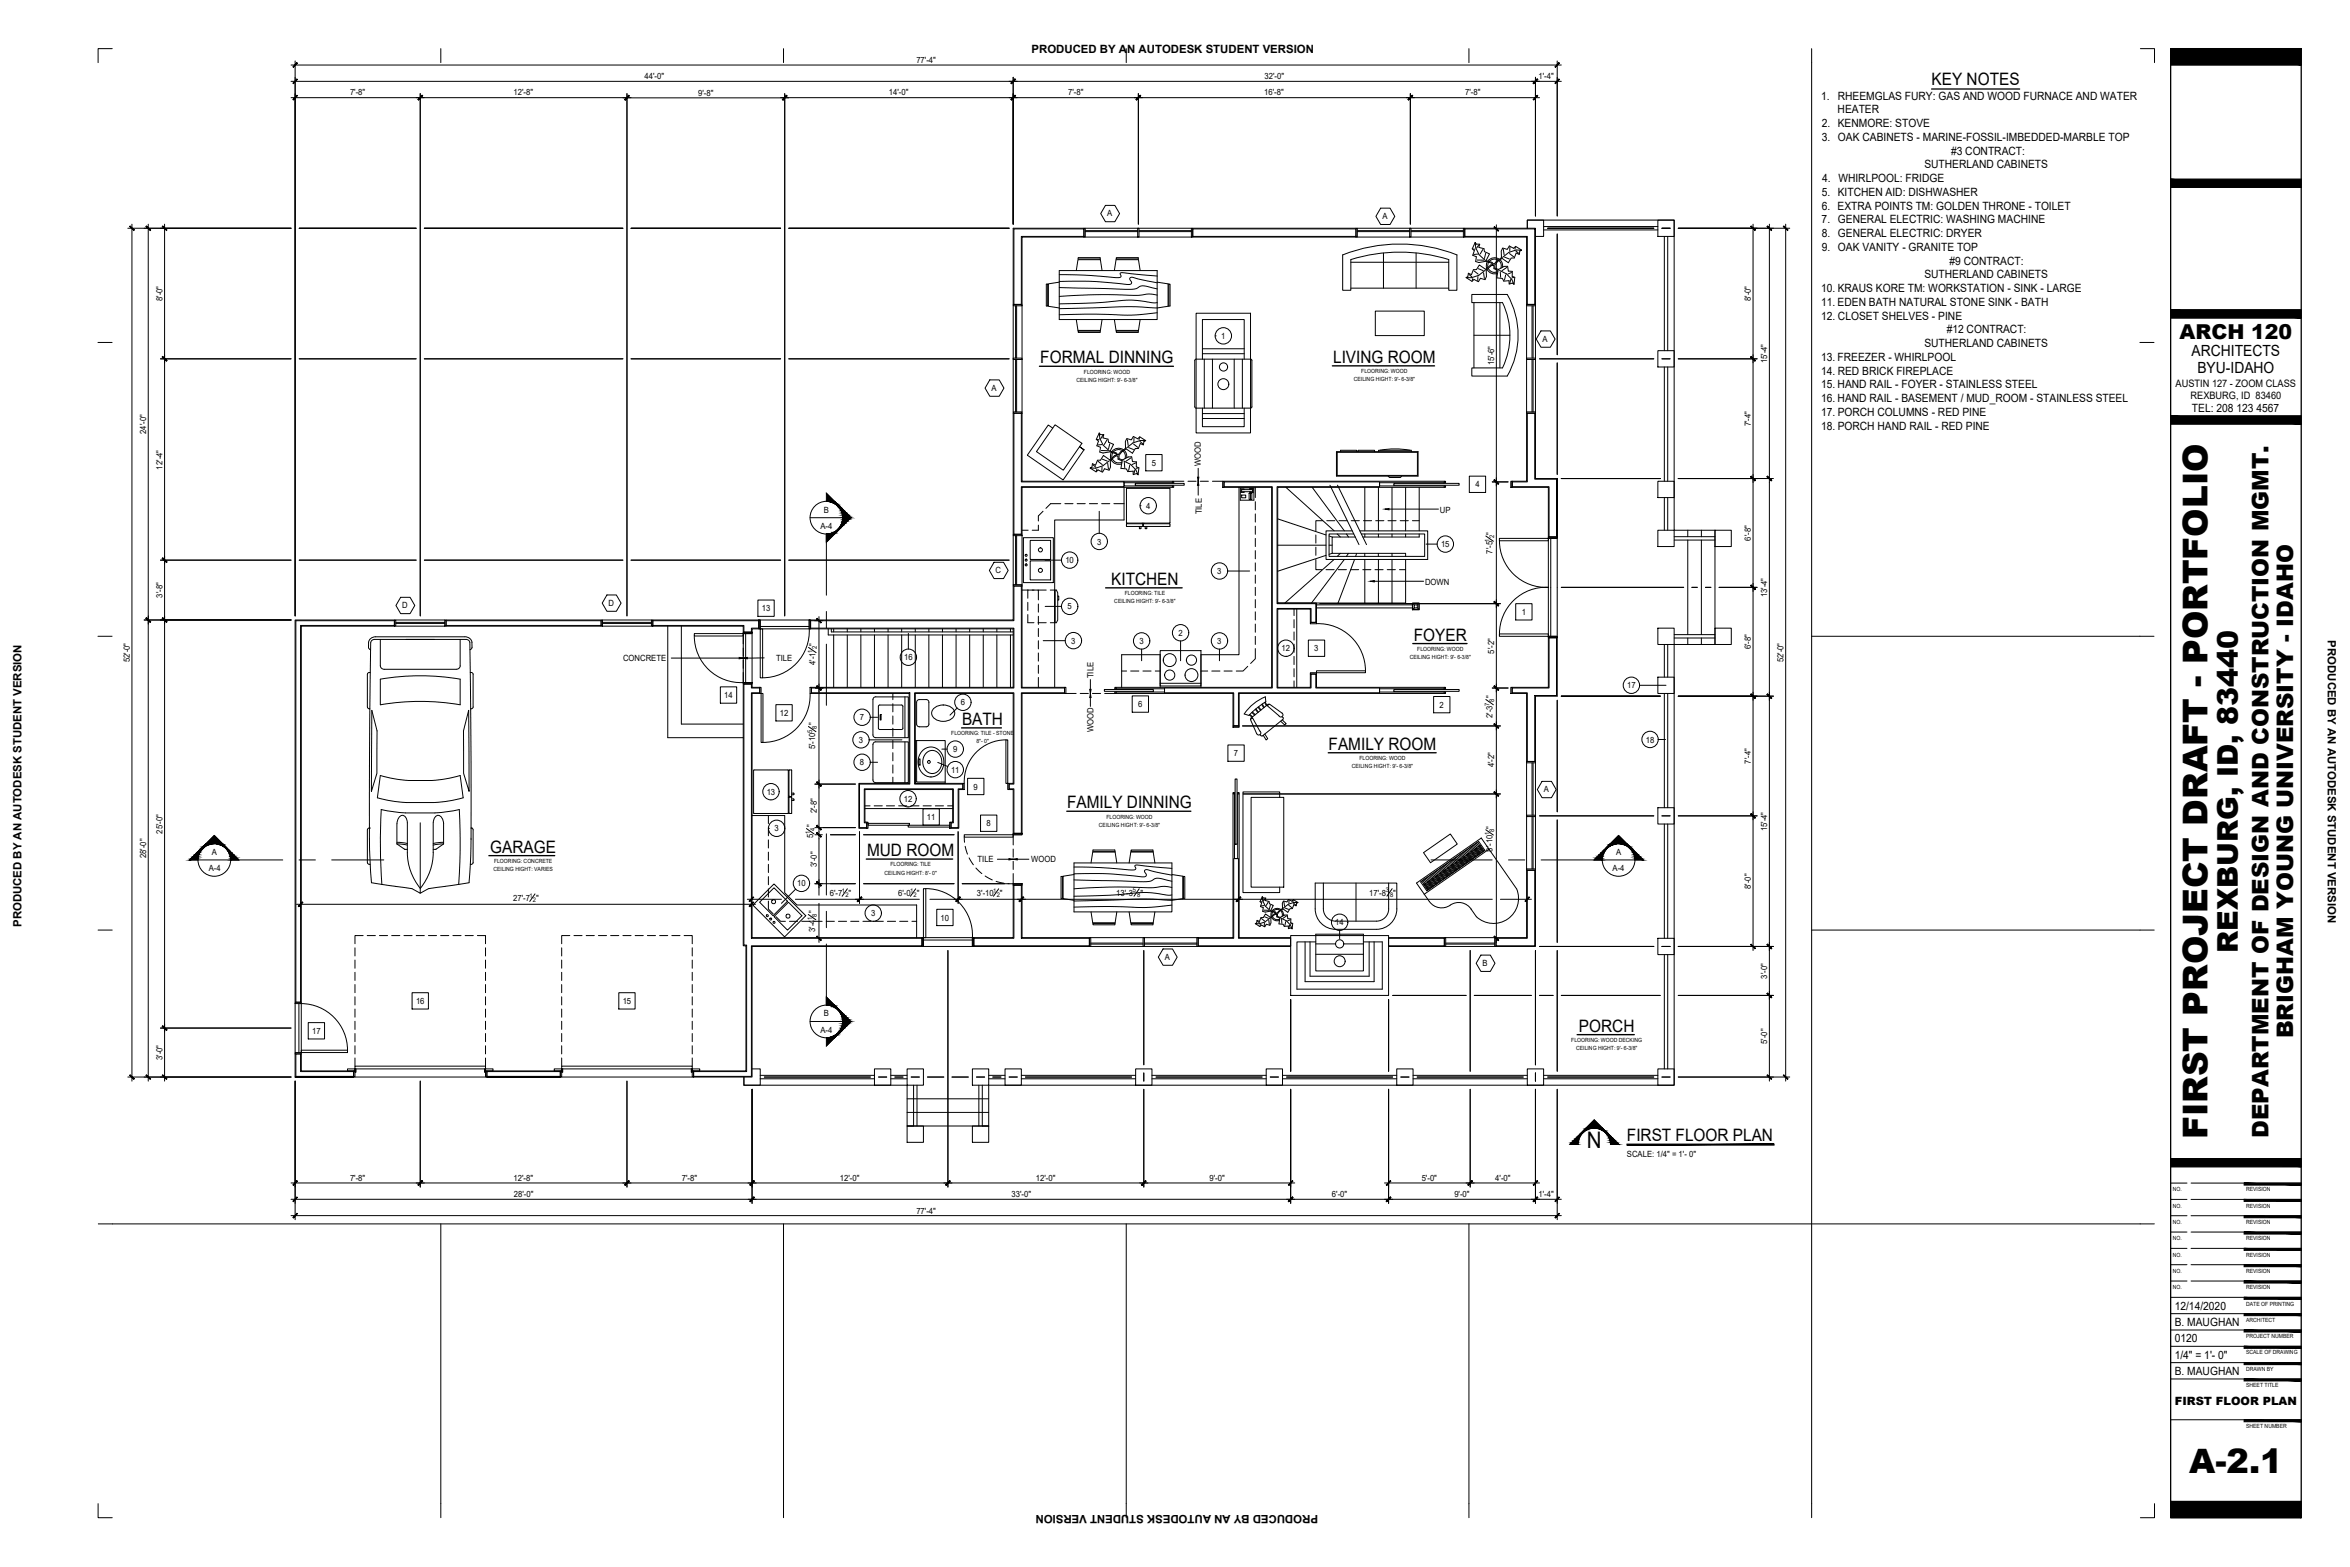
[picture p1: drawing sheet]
<svg xmlns="http://www.w3.org/2000/svg" width="914mm" height="610mm" viewBox="0 0 914 610" stroke-linecap="round" stroke-linejoin="round" font-family="sans-serif">
<defs><g id="words">
<text font-size="13.3" x="858.9" y="443.1" transform="rotate(-90 858.9 443.1)">FIRST PROJECT DRAFT - PORTFOLIO</text>
<text font-size="13.1" x="851.8" y="572.9">A-2.1</text>
<text font-size="11.1" x="870.8" y="370.7" transform="rotate(-90 870.8 370.7)">REXBURG, ID, 83440</text>
<g font-size="8.9">
<text x="892.2" y="403.9" transform="rotate(-90 892.2 403.9)">BRIGHAM YOUNG UNIVERSITY - IDAHO</text>
<text x="882.7" y="442.6" transform="rotate(-90 882.7 442.6)">DEPARTMENT OF DESIGN AND CONSTRUCTION MGMT.</text>
<text x="617.4" y="446.6">N</text>
</g>
<text font-size="8" x="848" y="131.8">ARCH 120</text>
<g font-size="6.7">
<text x="751.6" y="33.2">KEY NOTES</text>
<text x="404.8" y="141.4">FORMAL DINNING</text>
<text x="518.7" y="141.2">LIVING ROOM</text>
<text x="432.4" y="227.6">KITCHEN</text>
<text x="550.1" y="249.2">FOYER</text>
<text x="374.3" y="282.1">BATH</text>
<text x="517" y="291.7">FAMILY ROOM</text>
<text x="415.2" y="314.5">FAMILY DINNING</text>
<text x="190.8" y="331.7">GARAGE</text>
<text x="337.4" y="333.1">MUD ROOM</text>
<text x="614.4" y="401.4">PORCH</text>
<text x="633.1" y="443.9">FIRST FLOOR PLAN</text>
</g>
<g font-size="6">
<text x="852.8" y="138.4">ARCHITECTS</text>
<text x="855" y="145.2">BYU-IDAHO</text>
</g>
<g font-size="4.4">
<text x="401.4" y="20.6">PRODUCED BY AN AUTODESK STUDENT VERSION</text>
<text x="708.6" y="38.8">1.</text>
<text x="715.1" y="38.8">RHEEMGLAS FURY: GAS AND WOOD FURNACE AND WATER</text>
<text x="715" y="44.1">HEATER</text>
<text x="708.9" y="49.4">2. KENMORE: STOVE</text>
<text x="708.8" y="54.8">3. OAK CABINETS - MARINE-FOSSIL-IMBEDDED-MARBLE TOP</text>
<text x="748.8" y="65.5">SUTHERLAND CABINETS</text>
<text x="759.2" y="60.2">#3 CONTRACT:</text>
<text x="709" y="70.8">4. WHIRLPOOL: FRIDGE</text>
<text x="708.9" y="76.2">5. KITCHEN AID: DISHWASHER</text>
<text x="708.9" y="81.5">6. EXTRA POINTS TM: GOLDEN THRONE - TOILET</text>
<text x="708.8" y="86.9">7. GENERAL ELECTRIC: WASHING MACHINE</text>
<text x="708.9" y="92.2">8. GENERAL ELECTRIC: DRYER</text>
<text x="708.9" y="97.6">9. OAK VANITY - GRANITE TOP</text>
<text x="758.6" y="102.9">#9 CONTRACT:</text>
<text x="708.6" y="113.6">10. KRAUS KORE TM: WORKSTATION - SINK - LARGE</text>
<text x="748.8" y="108.3">SUTHERLAND CABINETS</text>
<text x="708.6" y="119">11. EDEN BATH NATURAL STONE SINK - BATH</text>
<text x="708.6" y="124.3">12. CLOSET SHELVES - PINE</text>
<text x="757.5" y="129.7">#12 CONTRACT:</text>
<text x="748.8" y="135">SUTHERLAND CABINETS</text>
<text x="708.6" y="140.4">13. FREEZER - WHIRLPOOL</text>
<text x="708.6" y="145.7">14. RED BRICK FIREPLACE</text>
<text x="708.6" y="151">15. HAND RAIL - FOYER - STAINLESS STEEL</text>
<text x="708.6" y="156.4">16. HAND RAIL - BASEMENT / MUD_ROOM - STAINLESS STEEL</text>
<text x="708.6" y="161.7">17. PORCH COLUMNS - RED PINE</text>
<text x="852.9" y="160.2">TEL: 208 123 4567</text>
<text x="708.6" y="167.1">18. PORCH HAND RAIL - RED PINE</text>
<text x="905.8" y="249.2" transform="rotate(90 905.8 249.2)">PRODUCED BY AN AUTODESK STUDENT VERSION</text>
<text x="8.4" y="360.6" transform="rotate(-90 8.4 360.6)">PRODUCED BY AN AUTODESK STUDENT VERSION</text>
<text x="846.2" y="509.5">12/14/2020</text>
<text x="846.2" y="515.8">B. MAUGHAN</text>
<text x="846.2" y="522.2">0120</text>
<text x="846.2" y="528.5">1/4&quot; = 1'- 0&quot;</text>
<text x="846.2" y="534.9">B. MAUGHAN</text>
<text x="846.2" y="546.5">FIRST FLOOR PLAN</text>
<text x="512.9" y="589.2" transform="rotate(-180 512.9 589.2)">PRODUCED BY AN AUTODESK STUDENT VERSION</text>
</g>
<g font-size="4">
<text x="846.5" y="150.5">AUSTIN 127 - ZOOM CLASS</text>
<text x="852.3" y="155.1">REXBURG, ID 83460</text>
</g>
<g font-size="3.3">
<text x="356.6" y="24.5">77'-4&quot;</text>
<text x="250.8" y="30.8">44'-0&quot;</text>
<text x="492" y="30.8">32'-0&quot;</text>
<text x="598.6" y="30.8">1'-4&quot;</text>
<text x="136.2" y="37.1">7'-8&quot;</text>
<text x="199.8" y="37.1">12'-8&quot;</text>
<text x="271.7" y="37.2">9'-8&quot;</text>
<text x="345.9" y="37.1">14'-0&quot;</text>
<text x="415.6" y="37.1">7'-8&quot;</text>
<text x="491.9" y="37.1">16'-8&quot;</text>
<text x="570.1" y="37.1">7'-8&quot;</text>
<text x="430.8" y="84.1">A</text>
<text x="537.9" y="85.2">A</text>
<text x="63.2" y="117.2" transform="rotate(-90 63.2 117.2)">8'-0&quot;</text>
<text x="681.3" y="117.2" transform="rotate(-90 681.3 117.2)">8'-0&quot;</text>
<text x="475.2" y="131.8">1</text>
<text x="600.3" y="132.9">A</text>
<text x="581.4" y="142.2" transform="rotate(-90 581.4 142.2)">15'-6&quot;</text>
<text x="687.6" y="141.4" transform="rotate(-90 687.6 141.4)">15'-4&quot;</text>
<text x="385.8" y="152">A</text>
<text x="681.3" y="165.9" transform="rotate(-90 681.3 165.9)">7'-4&quot;</text>
<text x="56.8" y="168.8" transform="rotate(-90 56.8 168.8)">24'-0&quot;</text>
<text x="63.2" y="182.6" transform="rotate(-90 63.2 182.6)">12'-4&quot;</text>
<text x="448.2" y="181.2">5</text>
<text x="467.2" y="181.3" transform="rotate(-90 467.2 181.3)">WOOD</text>
<text x="574.1" y="189.6">4</text>
<text x="445.9" y="197.9">4</text>
<text x="320.6" y="199.4">B</text>
<text x="467.6" y="200.2" transform="rotate(-90 467.6 200.2)">TILE</text>
<text x="560.3" y="199.6">UP</text>
<text x="319.2" y="205.8">A-4</text>
<text x="580.8" y="208.1" transform="rotate(-90 580.8 208.1)">&quot;</text>
<text x="426.9" y="211.9">3</text>
<text x="560.7" y="212.9">15</text>
<text x="580.8" y="215.3" transform="rotate(-90 580.8 215.3)">7'-5</text>
<text x="681.3" y="210.3" transform="rotate(-90 681.3 210.3)">6'-8&quot;</text>
<text x="414.5" y="219.1">10</text>
<text x="387.4" y="222.9">C</text>
<text x="473.7" y="223.3">3</text>
<text x="554.5" y="227.4">DOWN</text>
<text x="63.2" y="232.5" transform="rotate(-90 63.2 232.5)">3'-8&quot;</text>
<text x="687.6" y="232.4" transform="rotate(-90 687.6 232.4)">13'-4&quot;</text>
<text x="156.5" y="236.6">D</text>
<text x="236.8" y="235.7">D</text>
<text x="296.4" y="237.8">13</text>
<text x="415.4" y="237.1">5</text>
<text x="592.1" y="239.2">1</text>
<text x="317.3" y="251.4" transform="rotate(-90 317.3 251.4)">&quot;</text>
<text x="416.8" y="250.4">3</text>
<text x="443.4" y="250.5">3</text>
<text x="458.5" y="247.4">2</text>
<text x="473.7" y="250.5">3</text>
<text x="50.5" y="257.7" transform="rotate(-90 50.5 257.7)">52'-0&quot;</text>
<text x="242.5" y="257.3">CONCRETE</text>
<text x="302" y="257.3">TILE</text>
<text x="351.8" y="256.9">16</text>
<text x="498.7" y="253.4">12</text>
<text x="511.4" y="253.4">3</text>
<text x="581.4" y="254.2" transform="rotate(-90 581.4 254.2)">5'-2&quot;</text>
<text x="681.3" y="252.6" transform="rotate(-90 681.3 252.6)">6'-8&quot;</text>
<text x="694" y="257.7" transform="rotate(-90 694 257.7)">52'-0&quot;</text>
<text x="317.3" y="258.7" transform="rotate(-90 317.3 258.7)">4'-1</text>
<text x="425.5" y="263.8" transform="rotate(-90 425.5 263.8)">TILE</text>
<text x="633.1" y="267.8">17</text>
<text x="281.8" y="271.6">14</text>
<text x="373.8" y="274.4">6</text>
<text x="442.9" y="275.1">6</text>
<text x="560.2" y="275.3">2</text>
<text x="580.8" y="271.7" transform="rotate(-90 580.8 271.7)">&quot;</text>
<text x="303.4" y="278.5">12</text>
<text x="334.6" y="280.2">7</text>
<text x="580.8" y="279.4" transform="rotate(-90 580.8 279.4)">2'-3</text>
<text x="317.2" y="282.2" transform="rotate(-90 317.2 282.2)">&quot;</text>
<text x="425.5" y="284.9" transform="rotate(-90 425.5 284.9)">WOOD</text>
<text x="317.2" y="291.6" transform="rotate(-90 317.2 291.6)">5'-10</text>
<text x="334.2" y="289">3</text>
<text x="370.9" y="292.6">9</text>
<text x="640.4" y="288.9">18</text>
<text x="334.6" y="297.7">8</text>
<text x="480.1" y="294.2">7</text>
<text x="581.4" y="298.6" transform="rotate(-90 581.4 298.6)">4'-2&quot;</text>
<text x="681.3" y="297.1" transform="rotate(-90 681.3 297.1)">7'-4&quot;</text>
<text x="370" y="300.6">11</text>
<text x="298.3" y="309.2">13</text>
<text x="351.6" y="311.9">12</text>
<text x="378.8" y="307.1">9</text>
<text x="600.7" y="308.2">A</text>
<text x="317.8" y="316.4" transform="rotate(-90 317.8 316.4)">2'-8&quot;</text>
<text x="301.3" y="323.4">3</text>
<text x="316.4" y="321.8" transform="rotate(-90 316.4 321.8)">&quot;</text>
<text x="360.6" y="319">11</text>
<text x="383.9" y="321.5">8</text>
<text x="580.8" y="322.3" transform="rotate(-90 580.8 322.3)">&quot;</text>
<text x="687.6" y="323.4" transform="rotate(-90 687.6 323.4)">15'-4&quot;</text>
<text x="63.2" y="324.4" transform="rotate(-90 63.2 324.4)">25'-0&quot;</text>
<text x="316.4" y="325.9" transform="rotate(-90 316.4 325.9)">5</text>
<text x="56.8" y="333.9" transform="rotate(-90 56.8 333.9)">28'-0&quot;</text>
<text x="82.4" y="332.6">A</text>
<text x="380.4" y="335.4">TILE</text>
<text x="401.2" y="335.5">WOOD</text>
<text x="580.8" y="331.3" transform="rotate(-90 580.8 331.3)">8'-10</text>
<text x="628.8" y="332.6">A</text>
<text x="81.2" y="338.9">A-4</text>
<text x="317.8" y="337.2" transform="rotate(-90 317.8 337.2)">3'-0&quot;</text>
<text x="627.5" y="338.9">A-4</text>
<text x="310.2" y="344.8">10</text>
<text x="681.3" y="345.8" transform="rotate(-90 681.3 345.8)">8'-0&quot;</text>
<text x="199.7" y="350.4">27'-7</text>
<text x="208.6" y="350.4">&quot;</text>
<text x="322.9" y="348.4">6'-7</text>
<text x="330.2" y="348.4">&quot;</text>
<text x="349.5" y="348.4">6'-0</text>
<text x="356.8" y="348.4">&quot;</text>
<text x="380.1" y="348.4">3'-10</text>
<text x="389.1" y="348.4">&quot;</text>
<text x="434.3" y="348.4">13'-3</text>
<text x="443.7" y="348.4">&quot;</text>
<text x="532.8" y="348.4">17'-8</text>
<text x="542.1" y="348.4">&quot;</text>
<text x="317.2" y="355.3" transform="rotate(-90 317.2 355.3)">&quot;</text>
<text x="338.9" y="356.4">3</text>
<text x="366" y="358.1">10</text>
<text x="317.2" y="362.6" transform="rotate(-90 317.2 362.6)">3'-4</text>
<text x="519.6" y="360">14</text>
<text x="453.2" y="373.4">A</text>
<text x="576.9" y="375.8">B</text>
<text x="687.6" y="380.7" transform="rotate(-90 687.6 380.7)">3'-0&quot;</text>
<text x="161.9" y="390.6">16</text>
<text x="242.3" y="390.6">15</text>
<text x="320.6" y="395.4">B</text>
<text x="319.2" y="401.7">A-4</text>
<text x="121.4" y="402.2">17</text>
<text x="687.6" y="406.1" transform="rotate(-90 687.6 406.1)">5'-0&quot;</text>
<text x="63.2" y="412.5" transform="rotate(-90 63.2 412.5)">3'-0&quot;</text>
<text x="633.1" y="450">SCALE: 1/4&quot; = 1'- 0&quot;</text>
<text x="136.2" y="459.4">7'-8&quot;</text>
<text x="199.8" y="459.4">12'-8&quot;</text>
<text x="265.3" y="459.4">7'-8&quot;</text>
<text x="326.8" y="459.4">12'-0&quot;</text>
<text x="403" y="459.4">12'-0&quot;</text>
<text x="470.6" y="459.4">9'-0&quot;</text>
<text x="553.2" y="459.4">5'-0&quot;</text>
<text x="581.8" y="459.4">4'-0&quot;</text>
<text x="199.9" y="465.7">28'-0&quot;</text>
<text x="393.6" y="465.7">33'-0&quot;</text>
<text x="518.3" y="465.7">6'-0&quot;</text>
<text x="565.9" y="465.7">9'-0&quot;</text>
<text x="598.6" y="465.8">1'-4&quot;</text>
<text x="356.6" y="472.1">77'-4&quot;</text>
</g>
<g font-size="2.5">
<text x="581.4" y="209.3" transform="rotate(-90 581.4 209.3)">2</text>
<text x="579.6" y="210.7" transform="rotate(-90 579.6 210.7)">1</text>
<text x="316.1" y="254" transform="rotate(-90 316.1 254)">1</text>
<text x="317.9" y="252.6" transform="rotate(-90 317.9 252.6)">2</text>
<text x="579.6" y="274.6" transform="rotate(-90 579.6 274.6)">7</text>
<text x="581.4" y="272.9" transform="rotate(-90 581.4 272.9)">8</text>
<text x="316" y="285.1" transform="rotate(-90 316 285.1)">5</text>
<text x="317.8" y="283.4" transform="rotate(-90 317.8 283.4)">8</text>
<text x="317" y="323.1" transform="rotate(-90 317 323.1)">4</text>
<text x="581.4" y="323.6" transform="rotate(-90 581.4 323.6)">8</text>
<text x="315.2" y="324.5" transform="rotate(-90 315.2 324.5)">1</text>
<text x="579.6" y="325" transform="rotate(-90 579.6 325)">1</text>
<text x="327.6" y="347.2">1</text>
<text x="354.1" y="347.2">1</text>
<text x="386.4" y="347.2">1</text>
<text x="440.8" y="347.2">5</text>
<text x="539.2" y="347.2">3</text>
<text x="206" y="349.2">1</text>
<text x="207.4" y="351">2</text>
<text x="328.9" y="349">2</text>
<text x="355.5" y="349">2</text>
<text x="387.8" y="349">2</text>
<text x="442.5" y="349">8</text>
<text x="540.9" y="349">8</text>
<text x="316" y="357.9" transform="rotate(-90 316 357.9)">1</text>
<text x="317.8" y="356.6" transform="rotate(-90 317.8 356.6)">8</text>
</g>
<g font-size="2.2">
<text x="418.8" y="148.5">CEILING HIGHT: 9'- 6-3/8&quot;</text>
<text x="421.8" y="145.3">FLOORING: WOOD</text>
<text x="526.8" y="148.4">CEILING HIGHT: 9'- 6-3/8&quot;</text>
<text x="529.7" y="145.2">FLOORING: WOOD</text>
<text x="437.6" y="231.5">FLOORING: TILE</text>
<text x="433.6" y="234.7">CEILING HIGHT: 9'- 6-3/8&quot;</text>
<text x="548.5" y="256.4">CEILING HIGHT: 9'- 6-3/8&quot;</text>
<text x="551.5" y="253.2">FLOORING: WOOD</text>
<text x="370.1" y="286">FLOORING: TILE - STONE</text>
<text x="379.9" y="289.2">8&quot;- 0&quot;</text>
<text x="526" y="298.9">CEILING HIGHT: 9'- 6-3/8&quot;</text>
<text x="529" y="295.7">FLOORING: WOOD</text>
<text x="427.6" y="321.6">CEILING HIGHT: 9'- 6-3/8&quot;</text>
<text x="430.5" y="318.5">FLOORING: WOOD</text>
<text x="192.2" y="335.7">FLOORING: CONCRETE</text>
<text x="192" y="338.9">CEILING HIGHT: VARIES</text>
<text x="344.2" y="340.2">CEILING HIGHT: 8'- 0&quot;</text>
<text x="346.5" y="337">FLOORING: TILE</text>
<text x="611.4" y="405.4">FLOORING: WOOD DECKING</text>
<text x="613.3" y="408.5">CEILING HIGHT: 9'- 6-3/8&quot;</text>
<text x="845.4" y="463.4">NO.</text>
<text x="874" y="463.4">REVISION</text>
<text x="845.4" y="469.8">NO.</text>
<text x="874" y="469.8">REVISION</text>
<text x="845.4" y="476.1">NO.</text>
<text x="874" y="476.1">REVISION</text>
<text x="845.4" y="482.5">NO.</text>
<text x="874" y="482.5">REVISION</text>
<text x="845.4" y="488.8">NO.</text>
<text x="874" y="488.8">REVISION</text>
<text x="845.4" y="495.2">NO.</text>
<text x="874" y="495.2">REVISION</text>
<text x="845.4" y="501.5">NO.</text>
<text x="874" y="501.5">REVISION</text>
<text x="874" y="507.9">DATE OF PRINTING</text>
<text x="874" y="514.2">ARCHITECT</text>
<text x="874" y="520.6">PROJECT NUMBER</text>
<text x="874" y="526.9">SCALE OF DRAWING</text>
<text x="874" y="533.3">DRAWN BY</text>
<text x="874" y="539.6">SHEET TITLE</text>
<text x="874" y="555.5">SHEET NUMBER</text>
</g>
</g></defs>
<!-- layer: A-1-WALL-STUD -->
<g fill="none" stroke="#000" stroke-width=".39">
<path d="M394.5 89h27.3v3h-24.4v26.4h-2.9zM464.1 89h63.5v3h-63.5zM569.9 89h27.3v29.4h-2.9v-26.4h-24.4zM394.5 160.8h2.9v26.7h40v1.8h-40v18.6h-2.9zM594.3 160.8h2.9v25.6h8.4v22.5h-2.9v-19.6h-14.3v-1.8h5.9zM115.1 241.5h38.4v1.8h-36.5v146.6h-1.9zM173.6 241.5h60.3v1.8h-60.3zM254 241.5h41.3v2.9h-2.9v1.6h-2.9v-2.7h-35.5zM315.4 241.5h79.1v-13.5h2.9v39.7h16.8v1.8h-16.8v54.7h-2.9v-17.3h-1.9v-1.9h1.9v-35.5h-38.6v35.5h18.8v1.9h-1.9v15.1h-2.8v-1.9h1v-13.2h-34.7v13.2h.9v1.9h-2.8v-17h19.6v-35.5h-38.3v-1.8h78.8v-23.3h-79.1zM602.7 248.1h2.9v22.5h-8.4v25.6h-2.9v-26.7h-5.9v-1.8h14.3zM289.5 266.1h2.9v1.6h3.2v1.8h-3.2v95.5h66.4v2.9h-66.4v50.8h-22.5v-1.8h20.6v-49.2h-1zM480 282.4v-12.9h-26.9v-1.8h42v-78.4h-18.8v-1.8h60.5v1.8h-39.9v45.5h15.1v7.3h-1.9v-5.4h-13.2v31h13.2v-5.5h1.9v5.5h24.8v1.8h-54.9v12.9h-1.8"/>
<path d="M480 334h1.9v31h20.3v2.9h-36v-2.9h13.8zM594.3 338.6h2.9v29.3h-15.1v-2.9h12.2zM397.4 365v-20.7h-2.9v20.7h-15.6v2.9h45v-2.9h-26.5M540.3 365h21.7v2.9h-21.7zM115.1 410h1.9v6.9h20.6v1.8h-22.5zM189.4 416.9h28.6v1.8h-28.6z"/>
</g>
<!-- layer: A-1-WALL-PLWD -->
<g fill="none" stroke="#000" stroke-width=".39">
<path d="M421.8 88.8h-27.6v29.6M464.1 88.8h63.5M569.9 88.8h27.6v29.6M394.2 160.8v47.1M597.5 160.8v25.4h8.4M605.9 208.9v-22.7v22.7M394.2 228v13.2h-78.8M153.5 241.2h-38.7v148.7M173.6 241.2h60.3M254 241.2h41.3M605.9 248.1v22.7h-8.4v25.4M597.5 338.6v29.6h-15.4"/>
<path d="M358.8 368.2h-66.2v50.8h-22.7M378.9 368.2h45M466.2 368.2h36M540.3 368.2h21.7M114.8 419h22.8h-22.8M114.8 410v9M189.4 419h28.6h-28.6"/>
</g>
<!-- layer: A-1-WALL-MASN -->
<g fill="none" stroke="#000" stroke-width=".39">
<path d="M502.2 364h38.1v23.2h-38.1zM507.8 366.4v15.5h26.9v-15.5M509.7 366.4v13.4h23.1v-13.4M512 366.4h-7.4v18.4h33.3v-18.4h-7.4M512 363.4h18.5v14.3h-18.5zM512 367.2h7.7M512 371.2h18.5M522.9 367.2h7.6"/>
<circle cx="521.3" cy="373.9" r="2.13"/>
<circle cx="521.3" cy="367.2" r="1.6"/>
</g>
<!-- layer: A-1-WALL-GYPS -->
<g fill="none" stroke="#000" stroke-width=".39">
<path d="M421.8 92.2h-24.1v26.2M464.1 92.2h63.5M569.9 92.2h24.1v26.2M397.7 160.8v26.4h58.5M594 160.8v26.4h-5.6M456.2 189.6h-58.5v18.3M476.3 189.6h18.5v77.8h-60.5M476.3 187.2h85.6M561.9 189.6h-64.7v45h15.1v7.5M588.4 189.6h14.1v19.3M397.7 228v39.4h16.5M153.5 243.6h-36.3v146.3"/>
<path d="M173.6 243.6h60.3M254 243.6h35.2v2.4M295.3 244.6h-2.7v1.4M315.4 244.6h78.8v22.8h-78.5M509.9 242.1v-5.1h-12.7v30.4h12.7v-5.2M602.5 248.1v19.3h-14.1M289.2 266.1v101.8h1.1v48.7h-20.4M292.6 266.1v1.3h3M295.6 269.8h-3v95h66.2M315.7 269.8h38.1v35h-19.6v17.4h3M414.2 269.8h-16.5v54.4M434.3 269.8h45.5v12.6"/>
<path d="M512.3 262.2v5.2h49.6M561.9 269.8h-79.7v12.6M588.4 269.8h5.6v26.4M337.2 319.8h-.6v-12.7h34.1v12.7h-.7M374.7 304.8h-18.6v-35h38.1v35h-1.6M374.7 307.1h-1.6v15.1h-3.1M392.6 307.1h1.6v17.1M479.8 308.9v55.9h-13.6M482.2 308.9v55.9h20M594 338.6v26.2h-11.9M394.2 344.3v20.5h-15.3M397.7 344.3v20.5h26.2"/>
<path d="M540.3 364.8h21.7M117.2 410v6.6h20.4M189.4 416.6h28.6"/>
</g>
<!-- layer: A-1-MILWK -->
<g fill="none" stroke="#000" stroke-width=".39">
<path d="M405.9 198.9l-1.9 1.8v2M412.8 195.9h-4l-1.8 1.9M414.3 195.9h3.2M419.1 195.9h3.2M423.9 195.9h3.2M428.7 195.9h3.1M433.4 195.9h4M437.4 189.6v12.7h-27v65.1M482.1 189.6v65.1h-14.8v12.7M488.4 189.6v4M488.4 195.2v3.1M488.4 199.9v3.2"/>
<path d="M397.7 206.3h2.4M404 204.3v2h-2.4M488.4 204.7v3.2M488.4 209.4v3.2M488.4 214.2v3.2M488.4 219v3.1M397.7 229.6h2.4M401.6 229.6h2.4v3.8M404 235v3.1M404 239.7v3.2M488.4 223.7v3.2M488.4 228.5v3.2"/>
<path d="M488.4 233.3v3.1M488.4 238v3.2M503.5 237v2.5M504.6 237v30.4M404 244.5v3.2M404 249.3v3.1M404 254v3.2M404 258.8v3.2M485.5 259.2l-1.8 1.8h-2.7M488.4 252.3v4l-1.8 1.8M488.4 242.8v3.2M488.4 247.5v3.2"/>
<path d="M503.5 241.1v3.1M503.5 245.8v3.2M503.5 250.6v3.2M503.5 255.4v3.1M347.4 269.8v2.4M347.4 273.8v3.1M347.4 278.5v3.2M404 263.5v3.9M436.4 261h2M436.4 267.4v-12.7h15v12.7M440 261h3.1M444.7 261h3.2"/>
<path d="M449.5 261h1.9M467.3 261h2.6M471.5 261h3.2M476.3 261h3.2M503.5 260.1v3.2M503.5 264.9v2.5M347.4 283.3v3.2M347.4 288.1v3.1M347.4 292.8v3.2M347.4 297.6v3.2M292.6 317.3h12.7v30l4.8 4.8h46.6v12.7M299 317.3v3.1"/>
<path d="M336.6 313.5h1.9M336.6 314.6h34.1M340.1 313.5h3.2M344.9 313.5h3.2M347.4 302.3v2.5M349.7 313.5h3.1M354.4 313.5h3.2M359.2 313.5h3.2M363.9 313.5h3.2M368.7 313.5h2M299 322v3.1M299 326.7v3.2"/>
<path d="M299 331.5v3.2M299 336.3v3.1M299 350.5v3.2l1.8 1.8M299 341v3.2M299 345.8v3.2M301.9 356.6l1.8 1.8h1.9M307.2 358.4h3.2M312 358.4h3.1M316.7 358.4h3.2M321.5 358.4h3.2M326.2 358.4h3.2M331 358.4h3.2"/>
<path d="M335.8 358.4h3.1M340.5 358.4h3.2M345.3 358.4h3.2M350.1 358.4h3.1M354.8 358.4h1.9"/>
</g>
<!-- layer: A-1-DOOR -->
<g fill="none" stroke="#000" stroke-width=".39">
<path d="M421.8 88.8h.5v3.4h-.5zM422.3 90.1h20.4M422.3 88.8h41.3M422.3 92.2h41.3M422.3 89.7h20.4M442.7 88.8h.5v3.4h-.5zM443.2 90.1h20.4M443.2 89.7h20.4M463.6 88.8h.5v3.4h-.5zM527.6 88.8h.5v3.4h-.5zM528.1 90.1h20.4M528.1 88.8h41.3"/>
<path d="M528.1 92.2h41.3M528.1 89.7h20.4M548.5 88.8h.5v3.4h-.5zM549 90.1h20.4M549 89.7h20.4M569.4 88.8h.5v3.4h-.5zM394.2 118.4h3.5v.6h-3.5zM394.2 119v41.2M395.2 119v20.3M395.6 119v20.3M397.7 119v41.2M594 118.4h3.5v.6h-3.5z"/>
<path d="M594 119v41.2M596.1 119v20.3M596.5 119v20.3M597.5 119v41.2M394.2 139.3h3.5v.5h-3.5zM395.2 139.8v20.4M395.6 139.8v20.4M594 139.3h3.5v.5h-3.5zM596.1 139.8v20.4M596.5 139.8v20.4M394.2 160.2h3.5v.6h-3.5zM594 160.2h3.5v.6h-3.5z"/>
<path d="M441.7 188h19.1v.8h-19.1zM456.2 187.2h.5v.6h-.5zM456.2 189h.5v.6h-.5zM456.2 187.8h-18.8v1.2h18.8M475.7 187.2h.6v2.4h-.6zM542.4 188h25.4v.8h-25.4zM561.9 187.2h.6v.6h-.6zM561.9 189h.6v.6h-.6zM561.9 187.8h-25.1v1.2h25.1M587.9 187.2h.5v2.4h-.5zM588.4 187.2v2.4M394.2 207.9h3.5v.5h-3.5z"/>
<path d="M394.2 208.4v19M395.2 208.4v19M395.6 208.4v19M397.7 208.4v19M583.4 209.4h19.1v1h-19.1zM583.4 210.4a18.1 18.1 0 0 0 19.1 18.1 18.2 18.2 0 0 0-19.1 18.1M602.5 208.9h3.4v.5h-3.4zM602.5 209.4v38.1M603.4 209.4v38.1M605.9 209.4v38.1M394.2 227.4h3.5v.6h-3.5zM153.5 241.2h.5v2.4h-.5z"/>
<path d="M154 241.2h19M154 242.5h19M154 243.6h19M154 242.1h19M173 241.2h.6v2.4h-.6zM233.9 241.2h.5v2.4h-.5zM234.4 241.2h19.1M234.4 242.5h19.1M234.4 243.6h19.1M234.4 242.1h19.1M253.5 241.2h.5v2.4h-.5zM270.2 246.5h19v.9h-19z"/>
<path d="M289.2 246h3.4v.5h-3.4zM289.2 246.5v19a18.2 18.2 0 0 1-19-18.1M290.1 246.5v19M292.6 246.5v19M295.3 241.2h.5v3.4h-.5zM295.8 244.6h.9v19.1h-.9zM295.8 244.6h19.1a18.2 18.2 0 0 1-18.1 19.1M295.8 241.2h19.1M295.8 243.7h19.1M314.9 241.2h.5v3.4h-.5zM509.9 242.1h2.4v.6h-2.4zM512.3 242.6a18.3 18.3 0 0 1 19 18.4"/>
<path d="M583.4 246.6h19.1v.9h-19.1zM602.5 247.5h3.4v.6h-3.4zM289.2 265.5h3.4v.6h-3.4zM295.6 267.4h.5v2.4h-.5zM296.1 269.8h.8v19h-.8zM315.2 267.4h.5v2.4h-.5zM315.2 269.8a18.3 18.3 0 0 1-18.3 19M414.2 267.4h.5v2.4h-.5zM429.7 268.2h19.1v.7h-19.1zM433.8 267.4h.5v.5h-.5zM433.8 269.2h.5v.6h-.5zM434.3 267.9h18.8v1.3h-18.8"/>
<path d="M509.9 261.7h2.4v.5h-2.4zM512.3 261h19v.7h-19zM542.4 268.2h25.4v.7h-25.4zM561.9 267.4h.6v.5h-.6zM561.9 269.2h.6v.6h-.6zM561.9 267.9h-25.1v1.3h25.1M587.9 267.4h.5v2.4h-.5zM391.4 287.8h.7v17h-.7zM391.4 287.8a16.2 16.2 0 0 0-16.2 17M479.8 282.4h2.4v.5h-2.4zM480 282.4h1.9M594 296.2h3.5v.6h-3.5z"/>
<path d="M594 296.8v41.2M596.1 296.8v20.3M596.5 296.8v20.3M597.5 296.8v41.2M337.2 319.8h.6v2.4h-.6zM369.5 319.8h.5v2.4h-.5zM374.7 304.8h.5v2.3h-.5zM392.1 304.8h.5v2.3h-.5zM479.8 308.3h.5v.6h-.5zM480.3 308.9v25.1h1.3v-25.1M480.6 303h.7v25.4h-.7zM481.6 308.3h.6v.6h-.6z"/>
<path d="M594 317.1h3.5v.6h-3.5zM596.1 317.7v20.3M596.5 317.7v20.3M337.8 320.3h16.1v.7h-16.1zM353.4 321h16.1v.8h-16.1zM375.2 324.7h19v1h-19zM375.2 325.7l.1 2M375.5 329.2l1 3.1M377.1 333.7l1.6 2.7M379.7 337.7l2.3 2.2M394.2 324.2h3.5v.5h-3.5zM594 338h3.5v.6h-3.5z"/>
<path d="M359.3 345.7h.9v19.1h-.9zM360.3 345.7a18.2 18.2 0 0 1 18.1 19l-19.1 .1M383.3 340.8l2.8 1.5M387.6 342.9l3.1 .7M392.2 343.8h2M394.2 343.8h3.5v.5h-3.5zM138.1 368.7v3.2M138.1 373.5v3.2M138.1 378.2v3.2M141.3 364h-3.2v3.1M142.9 364h3.2M147.6 364h3.2"/>
<path d="M152.4 364h3.2M157.2 364h3.1M161.9 364h3.2M166.7 364h3.2M171.5 364h3.1M176.2 364h3.2M181 364h3.2M185.7 364h3.2v3.1M188.9 368.7v3.2M188.9 373.5v3.2M188.9 378.2v3.2M218.6 368.7v3.2"/>
<path d="M218.6 373.5v3.2M218.6 378.2v3.2M221.7 364h-3.1v3.1M223.3 364h3.2M228.1 364h3.2M232.8 364h3.2M237.6 364h3.2M242.4 364h3.1M247.1 364h3.2M251.9 364h3.2M256.7 364h3.1M261.4 364h3.2"/>
<path d="M266.2 364h3.2v3.1M269.4 368.7v3.2M269.4 373.5v3.2M269.4 378.2v3.2M358.8 364.8h.5v3.4h-.5zM359.3 368.2h19.1M359.3 365.7h19.1M378.4 364.8h.5v3.4h-.5zM423.9 364.8h.5v3.4h-.5zM424.4 364.8h41.3M424.4 368.2h41.3M424.4 366.9h20.4"/>
<path d="M424.4 367.3h20.4M444.8 364.8h.5v3.4h-.5zM445.3 366.9h20.4M445.3 367.3h20.4M465.7 364.8h.5v3.4h-.5zM562 364.8h.5v3.4h-.5zM562.5 364.8h19.1M562.5 368.2h19.1M562.5 366.9h19.1M562.5 367.3h19.1M581.6 364.8h.5v3.4h-.5zM114.8 389.9h2.4v.5h-2.4z"/>
<path d="M114.8 390.4v19.1M116.3 390.4v19.1M117.2 390.4a18.1 18.1 0 0 1 18 18.1M117.2 390.4v19.1M138.1 383v3.2M138.1 387.8v3.1M138.1 392.5v3.2M138.1 397.3v3.2M188.9 383v3.2M188.9 387.8v3.1M188.9 392.5v3.2M188.9 397.3v3.2"/>
<path d="M218.6 383v3.2M218.6 387.8v3.1M218.6 392.5v3.2M218.6 397.3v3.2M269.4 383v3.2M269.4 387.8v3.1M269.4 392.5v3.2M269.4 397.3v3.2M114.8 409.5h2.4v.5h-2.4zM117.2 408.6h18v.9h-18zM135.2 415.8h2.9v.8h-2.9zM137.6 416.6h.5v2.4h-.5z"/>
<path d="M137.6 416.9v1.8M138.1 414.8h50.8v1h-50.8zM138.1 415.8h.4v1.4h-.4zM138.1 402.1v3.1M138.1 406.8v3.2M138.1 411.6v3.2M138.1 419h50.8M188.5 415.8h.4v1.4h-.4zM188.9 416.6h.5v2.4h-.5zM188.9 415.8h2.9v.8h-2.9zM188.9 402.1v3.1M188.9 406.8v3.2"/>
<path d="M188.9 411.6v3.2M215.7 415.8h2.9v.8h-2.9zM218 416.6h.6v2.4h-.6zM218.6 414.8h50.8v1h-50.8zM218.6 415.8h.4v1.4h-.4zM218.6 419h50.8M218.6 402.1v3.1M218.6 406.8v3.2M218.6 411.6v3.2M269 415.8h.4v1.4h-.4zM269.4 416.6h.5v2.4h-.5zM269.4 415.8h2.9v.8h-2.9z"/>
<path d="M269.4 402.1v3.1M269.4 406.8v3.2M269.4 411.6v3.2"/>
</g>
<!-- layer: A-1-PLUM -->
<g fill="none" stroke="#000" stroke-width=".39">
<path d="M398.2 209.2h11.7v17.5h-11.7zM400.9 218.2h7.9v7.4h-7.9zM400.9 210.2h7.9v7.4h-7.9zM399.9 239.1v3.2h2.4M399.9 234.3v3.2M402.3 229.6h-2.4v3.1M403.9 229.6h3.2M408.7 229.6h2.3l.6 1v10.6l-.6 1.1h-2.3M410.4 229.6v12.7M410.5 229.6v12.7M411.6 231.9h.4v1.5h-.4M403.9 242.3h3.2"/>
<path d="M340.1 271.3l13.3-.2v15.9h-12.7l-.8-.5-.2-.6v-13.7zM342.3 274.3h8.5M342.3 274.3l-.5 .5 .1 8.7 .4 .3h8.5l.5-.5M342.5 278h.3v2.1h-.3zM350.8 274.3l.5 .5M351.3 274.8v8.5M352.1 271.1v15.9M361.4 273.2v8.5M361.4 273.2l-.4-.9-.6-.2-3 .1-.5 .4-.2 9.1 .2 .6 .5 .4h3l.6-.2 .4-.8M363.3 275.7a5.3 5.3 0 0 1 8.1 1.1 3.4 3.4 0 0 1-3.5 3.8 4.4 4.4 0 0 1-5.4-3.2zM340.1 288.8l13.3-.2v15.9h-12.7l-.8-.5-.2-.6v-13.7zM352.1 288.6v15.9"/>
<path d="M356.1 288.1h11.7v16.7h-11.7zM356.7 288.1v16.1h11.1M357.5 295.2h.5v2.4h-.5zM358.7 292.3a4.9 4.9 0 0 1 5.3-1.3 4.9 4.9 0 0 1 3.2 4.5 5.2 5.2 0 0 1-1.7 5.4 5.2 5.2 0 0 1-5.6 .7 6.4 6.4 0 0 1-1.2-9.3zM360.3 293.1l1.3-.9 1.6-.2 1.6 .6 1.1 1.3 .5 1.8-.1 2.1-.7 1.6-1.1 1-1.3 .5-1.5-.1-1.2-.8-.8-1.1-.5-1.1-.1-2 .5-1.7zM295.6 351l5.6-5.6 5.2 5.2-5.6 5.6zM301.2 343.9l12.3 12.3-8.2 8.3-12.3-12.4zM301.2 356.6l5.6-5.6 5.2 5.2-5.6 5.6z"/>
<circle cx="399.3" cy="216" r=".39"/>
<circle cx="399.3" cy="217.9" r=".39"/>
<circle cx="399.3" cy="219.8" r=".39"/>
<circle cx="404.8" cy="213.9" r=".79"/>
<circle cx="404.8" cy="221.9" r=".79"/>
<circle cx="361.4" cy="296.4" r=".54"/>
<circle cx="298.6" cy="356.2" r=".39"/>
<circle cx="299.9" cy="357.5" r=".39"/>
<circle cx="301" cy="350.8" r=".79"/>
<circle cx="301.2" cy="358.8" r=".39"/>
<circle cx="306.6" cy="356.4" r=".79"/>
</g>
<!-- layer: A-1-P-CLMN -->
<g fill="none" stroke="#000" stroke-width=".39">
<path d="M594.3 88.8v-3.2h6.3v6.4h-3.1M645.1 85.6h6.3v6.4h-6.3zM645.1 136.4h6.3v6.4h-6.3zM645.1 187.2h6.3v6.4h-6.3zM645.1 206.3h6.3v6.3h-6.3zM667.3 206.3h6.4v6.3h-6.4zM645.1 244.4h6.3v6.3h-6.3zM667.3 244.4h6.4v6.3h-6.4zM645.1 263.4h6.3v6.4h-6.3zM645.1 314.2h6.3v6.4h-6.3zM645.1 365h6.3v6.4h-6.3zM292.6 415.8h3.2v6.4h-6.3v-3.2"/>
<path d="M340.3 415.8h6.3v6.4h-6.3zM353 415.8h6.3v6.4h-6.3zM378.4 415.8h6.3v6.4h-6.3zM391.1 415.8h6.3v6.4h-6.3zM441.9 415.8h6.3v6.4h-6.3zM492.7 415.8h6.3v6.4h-6.3zM543.5 415.8h6.3v6.4h-6.3zM594.3 415.8h6.3v6.4h-6.3zM645.1 415.8h6.3v6.4h-6.3zM353 438h6.3v6.4h-6.3zM378.4 438h6.3v6.4h-6.3z"/>
</g>
<!-- layer: A-1-APPL -->
<g fill="none" stroke="#000" stroke-width=".39">
<path d="M438.5 203.5v.3M438.5 203.5h16.6M438.5 203.8h6M438.5 203.5v-13.5h16.7l-.1 13.5M438.5 203.8v1h6v-1M443.3 205.5h.7M443.3 204.8v.7M444 204.8v.7M444.5 203.5v.3M445.1 203.5v.3h10M445.1 203.8v1M445.6 205.5h.6"/>
<path d="M445.6 204.8v.7M446.2 204.8v.7M455.1 203.5v.3M455.1 203.8v1h-10M451.4 253.1h15.9v13.8h-15.9zM451.4 265.8h15.9M293.2 299.7v16.6M306.6 299.5l-13.3 .2M306.6 299.5l.1 .2M306.7 299.7h.3M306.7 299.7v16.6M307 299.7v10h-.3"/>
<path d="M307 299.7h1.1l-.1 10M293.3 316.3l13.3 .2M306.7 316.3l-.1 .2M306.7 310.3h.3M306.7 316.3h.3M307 310.3v6M307 310.3h1l.1 6h-1.1M307 309.7h1.1M308 310.8l.9 .1v.5h-.9M308 308.5l.9 .2M308.9 308.7v.4l-.9 .1"/>
<circle cx="455.1" cy="256.8" r="2.51"/>
<circle cx="463.6" cy="256.8" r="1.98"/>
<circle cx="455.1" cy="262.6" r="1.98"/>
<circle cx="463.6" cy="262.6" r="2.51"/>
</g>
<!-- layer: A-1-FLOOR-OTLN -->
<g fill="none" stroke="#000" stroke-width=".39">
<path d="M582.2 87.5v279.1M456.7 187.2h4M462.2 187.2h3.2M466.2 182.2v3.4M466.2 188.8v3.8M467 187.2h3.2M471.8 187.2h3.9M580.7 187.5h6.1M578.2 208.5l2.9 2.1M318.7 239.9v108.4M513.6 234.8h70.2M259.8 243.6v43.4h29.4"/>
<path d="M261.2 256h26.4M265.1 243.6v38.1h24.1M289.2 246.5v4M289.2 252.1v3.1M289.2 256.8v3.2M297.3 255.9l-6.5 .1M314.6 251.9l2.9 2M317 241.5h3.3M289.2 261.6v3.9M317.3 267.7h3M414.7 269.8h4M420.3 269.8h3.2"/>
<path d="M424.3 264.4v3.8M424.3 271.4v3.4M425.1 269.8h3.2M429.8 269.8h4M578.2 272.1l2.9 2.1M580.7 267.7h6.1M314.6 282.6l2.9 2M483.5 282.4h100.3M317.1 305h15.8M483.8 308.9h100M313.8 322.3l2.9 2.1M317.1 322h15.8"/>
<path d="M317.1 324.7h2.9M323.1 324.7h9.8M334.4 323.6v27.8M336 324.7h35.2M372.8 323.6v27.8M388.1 334.3h4.5M394.2 324.7v4M394.2 330.3v3.2M394.2 335.1v3.1M394.2 339.8v4M395.8 334.3h4.5M578.1 322.8l3 2"/>
<path d="M115.4 351.8h178.6M117 351.1v2.3M208.2 347.7l-2.1 3M290.8 349.8h13.3M292.4 351.1v2.3M309.5 349.8h48.2M314.5 355.7l2.9 2.1M317.1 343.8h15.8M318.7 351.4v15.2M329.7 345.8l-2 2.9M336 343.8h35.2M356.3 345.8l-2 2.9"/>
<path d="M361.8 349.8h218.9M374.4 343.8h18.2M388.6 345.8l-2 2.9M443.3 345.7l-2.1 3M541.7 345.7l-2 2.9M583.8 349.8h12.1"/>
</g>
<!-- layer: A-1-STAIR -->
<g fill="none" stroke="#000" stroke-width=".39">
<path d="M500.4 189.6l18.7 16.9M510.6 189.6l12.5 16.9M517.5 188.7l11.3 23.2M520.4 188.7l11.3 23.2M531.1 189.6v16.9M536.3 189.6v16.9M541.6 189.6v16.9M546.9 189.6v16.9M552.2 189.6v16.9M497.2 212.1h18.8M497.2 201.9l18.8 6.2M512 217.6v4h2.4"/>
<path d="M512 208.1v3.2M512 212.9v3.1M514.7 202.6h-2.7v3.9M516 216l-18.9 6.2M516.2 202.6h3.2M517.2 212.1h1.2M517.2 208.5l1.2 .4M518.3 215.3l-1.1 .3M519.1 217.6l-19.1 17M520.3 207.7l1.2 1.2M521 202.6h3.2M521.5 215.3l-1.2 1.2"/>
<path d="M523.1 217.6l-12.8 17M523.9 207.7l.8 1.2M524.7 215.3l-.8 1.2M525.8 202.6h3.1M526.2 206.5h-10.2v11.1h39.5v-11.1h-26.4M526.8 207.7h-9.6v8.8h37.1v-8.8h-24.6M527.1 217.6l-6.5 17M527.4 208.9h-9v6.4h28.5v1.2M527.9 215.3l-.4 1.2M530.5 202.6h3.2M531 215.3v1.2M531.1 207.7v1.2"/>
<path d="M531.1 217.6v17M535.3 202.6h3.2M536.3 215.3v1.2M536.3 207.7v1.2M536.3 217.6v17M540.1 202.6h3.1M541.6 207.7v1.2M541.6 215.3v1.2M541.6 217.6v17M544.8 202.6h3.2M546.9 207.7v1.2M546.9 217.6v17h-49.7"/>
<path d="M549.6 202.6h2.6M552.2 207.7v1.2h-21.9M512.3 235.3h37.3M512.3 236.5h37.3M516 221.6h3.1M520.7 221.6h3.2M525.5 221.6h3.2M530.3 221.6h3.1M535 221.6h3.2M539.8 221.6h3.2M544.5 221.6h2.4M549.6 234.6h2.6v2.6h-2.6z"/>
<path d="M549.7 234.7h2.4v2.4h-2.4zM549.7 234.7l.6 .6M550.3 235.3h1.2v1.2h-1.2zM550.3 236.5l-.6 .6M551.5 236.5l.6 .6M552.1 234.7l-.6 .6M322.3 244.6v2.4h71.9M323.5 244.6v1.2h70.7M324.4 244.6v1.2M324.4 247v20.4M329.7 244.6v1.2M329.7 247v20.4"/>
<path d="M335 244.6v1.2M335 247v20.4M340.3 244.6v1.2M340.3 247v20.4M345.6 244.6v1.2M345.6 247v20.4M350.8 244.6v1.2M350.8 247v20.4M356.1 244.6v1.2M356.1 247v20.4M361.4 244.6v1.2M361.4 247v20.4"/>
<path d="M366.7 244.6v1.2M366.7 247v20.4M372 244.6v1.2M372 247v20.4M377.3 244.6v1.2M377.3 247v20.4M382.6 244.6v1.2M382.6 247v20.4M387.9 244.6v1.2M387.9 247v20.4M393.2 244.6v1.2M393.2 247v20.4"/>
</g>
<!-- layer: A-1-FRPL -->
<g fill="none" stroke="#000" stroke-width=".39">
<path d="M465.4 139.7h21.2l.5 .5v18l-.2 .5-21.5 .1M465.4 121.9h21.2v46.5h-21.2zM465.4 139.7l-.5 .5v18l.5 .6M467.9 139.7v-15.4h16.2v15.4M467.9 135.7h16.2M467.9 137.6h16.2M468.6 139.7v19.1M471.8 139.7v19.1M480.2 139.7v19.1M483.4 139.7v19.1M467.9 158.8v7.2h16.2v-7.2M467.9 162.8h16.2"/>
<path d="M467.9 160.9h16.2"/>
<circle cx="476" cy="149.4" r="2.13"/>
<circle cx="476.1" cy="142.8" r="1.6"/>
</g>
<!-- layer: A-1-P-FLOOR-PRCH -->
<g fill="none" stroke="#000" stroke-width=".39">
<path d="M594.3 88.8v-3.2h57.1v120.7h15.9v44.4h-15.9v171.5h-266.7v15.8M600.6 88.1h44.5M600.6 89.5h44.5M647.6 92v44.4M648.9 92v44.4M647.6 142.8v44.4M648.9 142.8v44.4M647.6 193.6v12.7M648.9 193.6v12.7M651.4 208.8h15.9M651.4 210.1h15.9M656.7 206.3v2.5"/>
<path d="M656.7 210.1v36.8M662 206.3v2.5M662 210.1v36.8M647.6 250.7v12.7M648.9 250.7v12.7M651.4 248.2h15.9M651.4 246.9h15.9M656.7 248.2v2.5M662 248.2v2.5M647.6 269.8v44.4M648.9 269.8v44.4M647.6 320.6v44.4"/>
<path d="M648.9 320.6v44.4M647.6 371.4v44.4M648.9 371.4v44.4M289.5 419v3.2h63.5v15.8h31.7M295.8 419.7h44.5M295.8 418.3h44.5M346.6 419.7h6.4M346.6 418.3h6.4M384.7 419.7h6.4M384.7 418.3h6.4M397.4 419.7h44.5M397.4 418.3h44.5"/>
<path d="M448.2 419.7h44.5M448.2 418.3h44.5M499 419.7h44.5M499 418.3h44.5M549.8 419.7h44.5M549.8 418.3h44.5M600.6 419.7h44.5M600.6 418.3h44.5M353 432.8h31.7M353 427.5h31.7M355.5 422.2v15.8h-2.5M356.8 422.2v15.8"/>
<path d="M380.9 422.2v15.8M382.2 422.2v15.8h2.5"/>
</g>
<!-- layer: A-1-ANOT-DIMS -->
<g fill="none" stroke="#000" stroke-width=".39">
<path d="M113.2 31.6h494.3M113.2 38h485.8M113.2 25.3h494.3M114.8 23.7v215.9M163.5 36.4v203.2M244 36.4v203.2M305.3 36.4v203.2M394.2 30.1v57.1M442.9 36.4v50.8M548.8 36.4v50.8M597.5 30.1v53.9M605.9 23.7v60.3"/>
<path d="M49.7 88.8h63.5M51.3 87.2v333.4M57.7 87.2v333.4M64 87.2v333.4M116.4 88.8h45.5M165.1 88.8h77.3M245.5 88.8h58.2M306.9 88.8h85.7M602.2 88.8h41.3M605.9 91v47M646.7 88.8h3.1M653 88.8h43.4"/>
<path d="M682.1 87.2v282.6M688.5 87.2v333.4M694.8 87.2v333.4M62.4 139.6h50.8M116.4 139.6h45.5M165.1 139.6h77.3M245.5 139.6h58.2M306.9 139.6h85.7M599 139.6h44.5M646.7 139.6h3.1M653 139.6h30.7M605.9 141.2v43.4"/>
<path d="M607.5 186.2h38.5M653 186.2h37.1M62.4 217.9h50.8M116.4 217.9h45.5M165.1 217.9h77.3M245.5 217.9h58.2M306.9 217.9h85.7M607.5 228.5h47.6M658.3 228.5h2.1M663.6 228.5h2.1M668.9 228.5h14.8M56.1 241.2h57.1"/>
<path d="M605.9 272.4v43.4M607.5 270.8h38.5M653 270.8h37.1M599 317.4h44.5M605.9 319v47.6M646.7 317.4h3.1M653 317.4h30.7M368.8 369.8v92M445.1 369.8v44.4M572.1 369.8v47M597.5 369.8v44.4M599 368.2h44.5"/>
<path d="M605.9 369.8v47M646.7 368.2h3.1M653 368.2h37.1M62.4 399.9h50.8M502.2 388.8v28M540.3 388.8v28M541.9 387.2h28.6M573.6 387.2h22.3M599 387.2h5.3M607.5 387.2h38.5M653 387.2h37.1M49.7 419h63.5"/>
<path d="M297.4 419h41.3M341.8 419h3.2M348.2 419h3.2M354.5 419h3.2M360.9 419h6.3M370.4 419h6.4M379.9 419h3.2M386.3 419h3.2M392.6 419h3.2M399 419h41.3M445.1 417.4v3.2M449.8 419h41.3"/>
<path d="M494.3 419h3.1M500.6 419h41.3M545.1 419h3.1M551.4 419h41.3M597.5 417.4v3.2M602.2 419h41.3M646.7 419h3.1M653 419h43.4M114.8 420.6v53.9M163.5 420.6v41.2M244 420.6v41.2M292.6 423.8v44.3"/>
<path d="M445.1 423.8v38M502.2 423.8v44.3M540.3 423.8v44.3M572.1 423.8v38M597.5 423.8v44.3M605.9 423.8v50.7M113.2 472.9h494.3M113.2 466.6h494.3M113.2 460.2h390.6M538.7 460.2h60.3"/>
</g>
<!-- layer: 0 -->
<g fill="#000" stroke="#000" stroke-width=".39">
<path d="M115.6 30.8l-1.5 1.7 1.6-1.6zM115.6 30.8l-1.5 1.7-.1-.2z"/>
<path d="M115.6 37.1l-1.5 1.8 1.6-1.6zM115.6 37.1l-1.5 1.8-.1-.2z"/>
<path d="M115.6 24.4l-1.5 1.8 1.6-1.6zM115.6 24.4l-1.5 1.8-.1-.2z"/>
<path d="M162.7 38.7l.1 .2 1.4-1.8zM164.2 37.1l.2 .2-1.6 1.6z"/>
<path d="M164.2 37.1l-1.4 1.8 1.6-1.6zM164.2 37.1l-1.4 1.8-.1-.2z"/>
<path d="M243.1 38.7l.2 .2 1.4-1.8zM244.7 37.1l.1 .2-1.5 1.6z"/>
<path d="M244.7 37.2l-1.4 1.7 1.5-1.6zM244.7 37.2l-1.4 1.7-.2-.1z"/>
<path d="M304.5 38.8l.1 .1 1.5-1.7zM306.1 37.2l.1 .1-1.6 1.6z"/>
<path d="M306.1 37.1l-1.5 1.8 1.6-1.6zM306.1 37.1l-1.5 1.8-.1-.2z"/>
<path d="M393.4 32.3l.1 .2 1.5-1.7zM395 30.8l.1 .1-1.6 1.6z"/>
<path d="M393.4 38.7l.1 .2 1.5-1.8zM395 37.1l.1 .2-1.6 1.6z"/>
<path d="M395 30.8l-1.5 1.7 1.6-1.6zM395 30.8l-1.5 1.7-.1-.2z"/>
<path d="M395 37.1l-1.5 1.8 1.6-1.6zM395 37.1l-1.5 1.8-.1-.2z"/>
<path d="M442.1 38.7l.1 .2 1.4-1.8zM443.6 37.1l.2 .2-1.6 1.6z"/>
<path d="M443.6 37.1l-1.4 1.8 1.6-1.6zM443.6 37.1l-1.4 1.8-.1-.2z"/>
<path d="M547.9 38.7l.2 .2 1.4-1.8zM549.5 37.1l.1 .2-1.5 1.6z"/>
<path d="M549.5 37.1l-1.4 1.8 1.5-1.6zM549.5 37.1l-1.4 1.8-.2-.2z"/>
<path d="M596.6 32.3l.1 .2 1.5-1.7zM598.2 30.8l.1 .1-1.6 1.6z"/>
<path d="M596.6 38.7l.1 .2 1.5-1.8zM598.2 37.1l.1 .2-1.6 1.6z"/>
<path d="M598.2 30.8l-1.5 1.7 1.6-1.6zM598.2 30.8l-1.5 1.7-.1-.2z"/>
<path d="M605 26l.2 .2 1.4-1.8zM606.6 24.4l.2 .2-1.6 1.6z"/>
<path d="M605 32.3l.2 .2 1.4-1.7zM606.6 30.8l.2 .1-1.6 1.6z"/>
<path d="M50.5 88.1l1.6 1.6 .1-.2zM50.5 88.1l.1-.2 1.6 1.6z"/>
<path d="M56.8 88.1l1.6 1.6 .2-.2zM56.8 88.1l.2-.2 1.6 1.6z"/>
<path d="M63.2 88.1l1.6 1.6 .1-.2zM63.2 88.1l.1-.2 1.6 1.6z"/>
<path d="M581.3 88.3l1.6 1.6 .2-.1zM581.3 88.3l.2-.1 1.6 1.6z"/>
<path d="M681.2 88.1l1.6 1.6 .2-.2zM681.2 88.1l.2-.2 1.6 1.6z"/>
<path d="M687.6 88.1l1.6 1.6 .1-.2zM687.6 88.1l.2-.2 1.5 1.6z"/>
<path d="M693.9 88.1l1.6 1.6 .2-.2zM693.9 88.1l.2-.2 1.6 1.6z"/>
<path d="M63.3 138.7l-.1 .2 1.7 1.4zM63.2 138.9l1.7 1.4-.1 .2z"/>
<path d="M681.2 138.9l1.8 1.4-1.6-1.6zM681.2 138.9l1.8 1.4-.2 .2z"/>
<path d="M63.2 138.9l1.6 1.6 .1-.2zM63.2 138.9l.1-.2 1.6 1.6z"/>
<path d="M681.2 138.9l1.6 1.6 .2-.2zM681.2 138.9l.2-.2 1.6 1.6z"/>
<path d="M581.5 186.6l-.2 .2 1.8 1.4zM581.3 186.8l1.8 1.4-.2 .2z"/>
<path d="M581.3 186.8l1.6 1.6 .2-.2zM581.3 186.8l.2-.2 1.6 1.6z"/>
<path d="M681.2 185.4l1.8 1.5-1.6-1.6zM681.2 185.4l1.8 1.5-.2 .1z"/>
<path d="M681.2 185.4l1.6 1.6 .2-.1zM681.2 185.4l.2-.1 1.6 1.6z"/>
<path d="M687.6 185.4l1.7 1.5-1.5-1.6zM687.6 185.4l1.7 1.5-.1 .1z"/>
<path d="M687.6 185.4l1.6 1.6 .1-.1zM687.6 185.4l.2-.1 1.5 1.6z"/>
<path d="M63.2 217.2l1.7 1.4-1.6-1.6zM63.2 217.2l1.7 1.4-.1 .2z"/>
<path d="M63.2 217.2l1.6 1.6 .1-.2zM63.2 217.2l.1-.2 1.6 1.6z"/>
<path d="M581.5 234l-.2 .1 1.8 1.5zM581.3 234.1l1.8 1.5-.2 .1z"/>
<path d="M581.3 234.1l1.6 1.6 .2-.1zM581.3 234.1l.2-.1 1.6 1.6z"/>
<path d="M681.2 227.8l1.8 1.4-1.6-1.6zM681.2 227.8l1.8 1.4-.2 .2z"/>
<path d="M681.2 227.8l1.6 1.6 .2-.2zM681.2 227.8l.2-.2 1.6 1.6z"/>
<path d="M57 240.3l-.2 .2 1.8 1.4zM56.8 240.5l1.8 1.4-.2 .2z"/>
<path d="M56.8 240.5l1.6 1.6 .2-.2zM56.8 240.5l.2-.2 1.6 1.6z"/>
<path d="M63.3 240.3l-.1 .2 1.7 1.4zM63.2 240.5l1.7 1.4-.1 .2z"/>
<path d="M63.2 240.5l1.6 1.6 .1-.2zM63.2 240.5l.1-.2 1.6 1.6z"/>
<path d="M317.8 240.7l1.6 1.6 .1-.1zM317.8 240.7l.2-.1 1.5 1.6z"/>
<path d="M317.8 267l1.7 1.4-1.5-1.6zM317.8 267l1.7 1.4-.1 .1z"/>
<path d="M317.8 267l1.6 1.5 .1-.1zM317.8 267l.2-.2 1.5 1.6z"/>
<path d="M581.5 266.8l-.2 .2 1.8 1.4zM581.3 267l1.8 1.4-.2 .1z"/>
<path d="M581.3 267l1.6 1.5 .2-.1zM581.3 267l.2-.2 1.6 1.6z"/>
<path d="M681.2 270.1l1.8 1.4-1.6-1.5zM681.2 270.1l1.8 1.4-.2 .2z"/>
<path d="M681.2 270.1l1.6 1.6 .2-.2zM681.2 270.1l.2-.1 1.6 1.5z"/>
<path d="M687.6 270.1l1.7 1.4-1.5-1.5zM687.6 270.1l1.7 1.4-.1 .2z"/>
<path d="M687.6 270.1l1.6 1.6 .1-.2zM687.6 270.1l.2-.1 1.5 1.5z"/>
<path d="M581.3 281.7l1.8 1.4-1.6-1.6zM581.3 281.7l1.8 1.4-.2 .2z"/>
<path d="M581.3 281.7l1.6 1.6 .2-.2zM581.3 281.7l.2-.2 1.6 1.6z"/>
<path d="M318 304.1l-.2 .2 1.7 1.4zM317.8 304.3l1.7 1.4-.1 .2z"/>
<path d="M317.8 304.3l1.6 1.6 .1-.2zM317.8 304.3l.2-.2 1.5 1.6z"/>
<path d="M581.5 308l-.2 .2 1.8 1.4zM581.3 308.2l1.8 1.4-.2 .2z"/>
<path d="M581.3 308.2l1.6 1.6 .2-.2zM581.3 308.2l.2-.2 1.6 1.6z"/>
<path d="M681.4 316.5l-.2 .2 1.8 1.4zM681.2 316.7l1.8 1.4-.2 .2z"/>
<path d="M681.2 316.7l1.6 1.6 .2-.2zM681.2 316.7l.2-.2 1.6 1.6z"/>
<path d="M317.8 321.2l1.7 1.5-1.5-1.6zM317.8 321.2l1.7 1.5-.1 .1z"/>
<path d="M317.8 324l1.7 1.5-1.5-1.6zM317.8 324l1.7 1.5-.1 .1z"/>
<path d="M317.8 321.2l1.6 1.6 .1-.1zM317.8 321.2l.2-.1 1.5 1.6z"/>
<path d="M317.8 324l1.6 1.6 .1-.1zM317.8 324l.2-.1 1.5 1.6z"/>
<path d="M117.7 350.9l-1.4 1.8 1.5-1.6zM117.7 350.9l-1.4 1.8-.2-.2z"/>
<path d="M291.5 352.5l.2 .2 1.4-1.8zM293.1 350.9l.2 .2-1.6 1.6z"/>
<path d="M293.1 349l-1.4 1.7 1.6-1.6zM293.1 349l-1.4 1.7-.2-.2z"/>
<path d="M318 342.9l-.2 .2 1.7 1.4zM317.8 343.1l1.7 1.4-.1 .2z"/>
<path d="M317.8 343.1l1.6 1.6 .1-.2zM317.8 343.1l.2-.2 1.5 1.6z"/>
<path d="M333.6 350.5l.1 .2 1.5-1.7zM335.2 349l.1 .1-1.6 1.6z"/>
<path d="M335.2 349l-1.5 1.7 1.6-1.6zM335.2 349l-1.5 1.7-.1-.2z"/>
<path d="M371.9 350.5l.2 .2 1.4-1.7zM373.5 349l.2 .1-1.6 1.6z"/>
<path d="M373.5 349l-1.4 1.7 1.6-1.6zM373.5 349l-1.4 1.7-.2-.2z"/>
<path d="M396.5 350.5l.2 .2 1.4-1.7zM398.1 349l.2 .1-1.6 1.6z"/>
<path d="M398.1 349l-1.4 1.7 1.6-1.6zM398.1 349l-1.4 1.7-.2-.2z"/>
<path d="M481 350.5l.2 .2 1.4-1.7zM482.6 349l.2 .1-1.6 1.6z"/>
<path d="M482.6 349l-1.4 1.7 1.6-1.6zM482.6 349l-1.4 1.7-.2-.2z"/>
<path d="M593.4 350.5l.2 .2 1.4-1.7zM595 349l.2 .1-1.6 1.6z"/>
<path d="M318 364.2l-.2 .1 1.7 1.4zM317.8 364.3l1.7 1.4-.1 .2z"/>
<path d="M581.5 364.2l-.2 .1 1.8 1.4zM581.3 364.3l1.8 1.4-.2 .2z"/>
<path d="M681.4 367.3l-.2 .2 1.8 1.4zM681.2 367.5l1.8 1.4-.2 .2z"/>
<path d="M687.8 367.3l-.2 .2 1.7 1.4zM687.6 367.5l1.7 1.4-.1 .2z"/>
<path d="M687.6 367.5l1.6 1.6 .1-.2zM687.6 367.5l.2-.2 1.5 1.6z"/>
<path d="M63.3 399.1l-.1 .1 1.7 1.5zM63.2 399.2l1.7 1.5-.1 .1z"/>
<path d="M687.8 386.4l-.2 .1 1.7 1.5zM687.6 386.5l1.7 1.5-.1 .1z"/>
<path d="M687.6 386.5l1.6 1.6 .1-.1zM687.6 386.5l.2-.1 1.5 1.6z"/>
<path d="M50.6 418.1l-.1 .2 1.7 1.4zM50.5 418.3l1.7 1.4-.1 .2z"/>
<path d="M57 418.1l-.2 .2 1.8 1.4zM56.8 418.3l1.8 1.4-.2 .2z"/>
<path d="M63.3 418.1l-.1 .2 1.7 1.4zM63.2 418.3l1.7 1.4-.1 .2z"/>
<path d="M63.2 399.2l1.6 1.6 .1-.1zM63.3 399.1l1.6 1.6-1.7-1.5z"/>
<path d="M687.8 418.1l-.2 .2 1.7 1.4zM687.6 418.3l1.7 1.4-.1 .2z"/>
<path d="M694.1 418.1l-.2 .2 1.8 1.4zM693.9 418.3l1.8 1.4-.2 .2z"/>
<path d="M115.6 459.3l-1.5 1.8 1.6-1.6zM115.6 459.3l-1.5 1.8-.1-.2z"/>
<path d="M164.2 459.3l-1.4 1.8 1.6-1.6zM164.2 459.3l-1.4 1.8-.1-.2z"/>
<path d="M244.7 459.3l-1.4 1.8 1.5-1.6zM244.7 459.3l-1.4 1.8-.2-.2z"/>
<path d="M293.4 459.3l-1.5 1.8 1.6-1.6zM293.4 459.3l-1.5 1.8-.1-.2z"/>
<path d="M369.6 459.3l-1.5 1.8 1.6-1.6zM369.6 459.3l-1.5 1.8-.1-.2z"/>
<path d="M445.8 459.3l-1.5 1.8 1.6-1.6zM445.8 459.3l-1.5 1.8-.1-.2z"/>
<path d="M541 459.3l-1.4 1.8 1.6-1.6zM541 459.3l-1.4 1.8-.2-.2z"/>
<path d="M572.8 459.3l-1.5 1.8 1.6-1.6zM572.8 459.3l-1.5 1.8-.1-.2z"/>
<path d="M115.6 472l-1.5 1.8 1.6-1.6zM115.6 472l-1.5 1.8-.1-.2z"/>
<path d="M115.6 465.7l-1.5 1.7 1.6-1.5zM115.6 465.7l-1.5 1.7-.1-.1z"/>
<path d="M162.7 460.9l.1 .2 1.4-1.8zM164.2 459.3l.2 .2-1.6 1.6z"/>
<path d="M243.1 460.9l.2 .2 1.4-1.8zM244.7 459.3l.1 .2-1.5 1.6z"/>
<path d="M291.8 467.3l.1 .1 1.5-1.7zM293.4 465.7l.1 .2-1.6 1.5z"/>
<path d="M291.8 460.9l.1 .2 1.5-1.8zM293.4 459.3l.1 .2-1.6 1.6z"/>
<path d="M293.4 465.7l-1.5 1.7 1.6-1.5zM293.4 465.7l-1.5 1.7-.1-.1z"/>
<path d="M368 460.9l.1 .2 1.5-1.8zM369.6 459.3l.1 .2-1.6 1.6z"/>
<path d="M444.2 460.9l.1 .2 1.5-1.8zM445.8 459.3l.1 .2-1.6 1.6z"/>
<path d="M501.3 467.3l.2 .1 1.4-1.7zM502.9 465.7l.2 .2-1.6 1.5z"/>
<path d="M501.3 460.9l.2 .2 1.4-1.8zM502.9 459.3l.2 .2-1.6 1.6z"/>
<path d="M502.9 465.7l-1.4 1.7 1.6-1.5zM502.9 465.7l-1.4 1.7-.2-.1z"/>
<path d="M539.4 467.3l.2 .1 1.4-1.7zM541 465.7l.2 .2-1.6 1.5z"/>
<path d="M541 465.7l-1.4 1.7 1.6-1.5zM541 465.7l-1.4 1.7-.2-.1z"/>
<path d="M571.2 460.9l.1 .2 1.5-1.8zM572.8 459.3l.1 .2-1.6 1.6z"/>
<path d="M596.6 467.3l.1 .1 1.5-1.7zM598.2 465.7l.1 .2-1.6 1.5z"/>
<path d="M596.6 460.9l.1 .2 1.5-1.8zM598.2 459.3l.1 .2-1.6 1.6z"/>
<path d="M598.2 465.7l-1.5 1.7 1.6-1.5zM598.2 465.7l-1.5 1.7-.1-.1z"/>
<path d="M605 473.6l.2 .2 1.4-1.8zM606.6 472l.2 .2-1.6 1.6z"/>
<path d="M605 467.3l.2 .1 1.4-1.7zM606.6 465.7l.2 .2-1.6 1.5z"/>
</g>
<!-- layer: A-1-ANOT-TEXT -->
<path d="M404.5 142.5h52.1M518.4 142.3h39.8M430.2 228.7h29.8M549.7 250.4h21.1M374.1 283.2h15.6M516.8 292.8h42M415.1 315.6h48.3M190.2 332.9h25.6M337.1 334.2h33.6M613.7 402.5h22.2" fill="none" stroke="#000" stroke-width=".53"/>
<!-- layer: A-1-ANOT -->
<g fill="none" stroke="#000" stroke-width=".39">
<path d="M430.1 79.9h3.7l1.8 3.2-1.8 3.2h-3.7l-1.8-3.2zM537.2 81h3.7l1.8 3.2-1.8 3.1h-3.7l-1.8-3.1zM472.8 130.7h.1M599.6 128.7h3.7l1.8 3.2-1.8 3.2h-3.7l-1.8-3.2zM385.1 147.8h3.7l1.8 3.2-1.8 3.2h-3.7l-1.8-3.2zM445.8 176.8h6.4v6.4h-6.4zM427.7 198.9v8.6M443.6 196.7h.1M540.5 198.1h19.2M571.7 185.2h6.4v6.4h-6.4zM386.8 218.7h3.7l1.8 3.2-1.8 3.2h-3.7l-1.8-3.2zM406.7 217.9h6.3"/>
<path d="M554.9 211.7h4.3M155.9 232.4h3.7l1.8 3.1-1.8 3.2h-3.7l-1.8-3.2zM236.2 231.5h3.6l1.9 3.1-1.9 3.2h-3.6l-1.9-3.2zM294.9 233.4h6.4v6.4h-6.4zM406.7 235.9h6.3M477.7 222.1h8.5M534.8 226.1h19.1M589.8 234.8h6.3v6.4h-6.3zM353.4 246.4v6.1M405.9 249.2h8.6M444.2 252.5v4.5M459.4 249.3v7.7"/>
<path d="M474.5 252.5v4.5M500.3 255.4h.1M509.1 249h6.3v6.4h-6.3zM280.3 267.2h6.3v6.4h-6.3zM301.9 274.1h6.4v6.4h-6.4zM338.6 279h2.9M372.4 275.5l-2.8 2.7M440.5 270.7h6.4v6.4h-6.4zM557.8 271h6.4v6.3h-6.4zM637.9 266.6h10.4M338.2 287.8h12.8M338.6 296.5h2.9"/>
<path d="M364.9 296.6l3.9 1.6M366.5 291.4h2M477.8 289.8h6.3v6.4h-6.3zM645.2 287.7h2.9M300 311.2h.1M353.3 313.9v.1M359.1 314.6h6.4v6.4h-6.4zM376.5 302.8h6.3v6.3h-6.3zM381.5 317.1h6.4v6.3h-6.4zM600 304h3.7l1.8 3.1-1.8 3.2h-3.7l-1.8-3.2zM299 322.2h.1M309.6 345.9l-5.5 5.5"/>
<path d="M339.8 358.4h.1M364.5 353.7h6.3v6.4h-6.3zM452.6 369.2h3.6l1.9 3.1-1.9 3.2h-3.6l-1.9-3.2zM521.3 362v3.2M576.2 371.6h3.7l1.8 3.1-1.8 3.2h-3.7l-1.8-3.2zM119.9 397.8h6.4v6.4h-6.4zM160.3 386.2h6.4v6.3h-6.4zM240.8 386.2h6.3v6.3h-6.3z"/>
<circle cx="476" cy="130.7" r="3.2"/>
<circle cx="446.8" cy="196.7" r="3.2"/>
<circle cx="416.2" cy="217.9" r="3.2"/>
<circle cx="427.7" cy="210.6" r="3.2"/>
<circle cx="562.4" cy="211.7" r="3.2"/>
<circle cx="416.2" cy="235.9" r="3.2"/>
<circle cx="474.5" cy="222.1" r="3.2"/>
<circle cx="353.5" cy="255.7" r="3.2"/>
<circle cx="417.7" cy="249.2" r="3.2"/>
<circle cx="444.2" cy="249.3" r="3.2"/>
<circle cx="459.4" cy="246.2" r="3.2"/>
<circle cx="474.5" cy="249.3" r="3.2"/>
<circle cx="500.4" cy="252.2" r="3.2"/>
<circle cx="335.4" cy="279" r="3.2"/>
<circle cx="374.7" cy="273.2" r="3.2"/>
<circle cx="634.8" cy="266.6" r="3.2"/>
<circle cx="335" cy="287.8" r="3.2"/>
<circle cx="335.4" cy="296.5" r="3.2"/>
<circle cx="371.7" cy="291.4" r="3.2"/>
<circle cx="371.7" cy="299.4" r="3.2"/>
<circle cx="642" cy="287.7" r="3.2"/>
<circle cx="300" cy="308" r="3.2"/>
<circle cx="353.3" cy="310.7" r="3.2"/>
<circle cx="302.2" cy="322.2" r="3.2"/>
<circle cx="311.8" cy="343.7" r="3.2"/>
<circle cx="339.8" cy="355.2" r="3.2"/>
<circle cx="521.3" cy="358.8" r="3.2"/>
</g>
<path d="M538.9 198.1l1.6-.3v.5zM533.2 226.1l1.6-.3v.6z" fill="#000" stroke="#000" stroke-width=".39"/>
<!-- layer: A-1-ANOT-SECT -->
<g fill="#000" stroke="#000" stroke-width=".39">
<path d="M321.5 191.9l3.2 3.2h-3.2zM322.3 207.7h2.5zM80.2 328.2l3.2-3.2 3.2 3.2zM629.8 325l3.2 3.2h-6.4zM322.3 391.1h2.5zM321.5 403.7h3.2l-3.2 3.2z"/>
<path d="M321.5 195.1h3.3zM321.5 195.1h3.3z"/>
<path d="M322.3 195.1l2.6 .1zM322.3 195.1l2.6 .1z"/>
<path d="M323 195.2l2.1 .2zM323 195.2l2.1 .2z"/>
<path d="M323.6 195.4l1.8 .3-.3-.3zM323.6 195.4l1.8 .3z"/>
<path d="M324.3 195.7l1.4 .3-.3-.3zM324.3 195.7l1.4 .3z"/>
<path d="M324.9 196l1.2 .4-.4-.4zM324.9 196l1.2 .4h-.6z"/>
<path d="M325.5 196.4l1.1 .5-.5-.5zM325.5 196.4l1.1 .5h-.6z"/>
<path d="M326 196.9l1.1 .5-.5-.5zM326 196.9l1.1 .5h-.6z"/>
<path d="M326.5 197.4l1.2 .6-.6-.6zM326.5 197.4l1.2 .6h-.8z"/>
<path d="M326.9 198l1.4 .6-.6-.6zM326.9 198l1.4 .6h-1z"/>
<path d="M327.3 198.6l1.7 .7-.7-.7zM327.3 198.6l1.7 .7h-1.5z"/>
<path d="M327.5 199.3l2.2 .7-.7-.7zM327.5 199.3l2.2 .7h-1.9z"/>
<path d="M327.8 200l2.6 .7-.7-.7zM327.8 200l2.6 .7h-2.5z"/>
<path d="M321.5 207.8h3.2zM321.5 207.8h3.2l-3.2 3.1z"/>
<path d="M323 207.6h1.9zM322.3 207.7h2.5z"/>
<path d="M323.6 207.4h1.5zM323 207.6h1.9z"/>
<path d="M324.3 207.1l.8 .3 .3-.3zM323.6 207.4l.7-.3 .8 .3z"/>
<path d="M324.9 206.8l.5 .3 .3-.3zM324.3 207.1l.6-.3 .5 .3z"/>
<path d="M325.5 206.4l.2 .4 .4-.4zM324.9 206.8l.6-.4 .2 .4z"/>
<path d="M326 205.9l.1 .5 .5-.5zM325.5 206.4l.5-.5 .1 .5z"/>
<path d="M326.5 205.4l.1 .5 .5-.5zM326.5 205.4l.1 .5h-.6z"/>
<path d="M326.9 204.8l.2 .6 .6-.6zM326.9 204.8l.2 .6h-.6z"/>
<path d="M327.3 204.2l.4 .6 .6-.6zM327.3 204.2l.4 .6h-.8z"/>
<path d="M327.5 203.5l.8 .7 .7-.7zM327.5 203.5l.8 .7h-1z"/>
<path d="M327.8 202.8l1.2 .7 .7-.7zM327.8 202.8l1.2 .7h-1.5z"/>
<path d="M327.9 200.7l3.2 .7-.7-.7zM327.9 200.7l3.2 .7h-3.2z"/>
<path d="M327.9 202.1l1.8 .7 .7-.7zM327.9 202.1l1.8 .7h-1.9z"/>
<path d="M327.9 201.4l2.5 .7 .7-.7zM327.9 201.4l2.5 .7h-2.5z"/>
<path d="M73.9 334.5l.7-.7h2.5zM73.9 334.5h3.1l.1-.7z"/>
<path d="M74.6 333.8l.7-.7h1.9zM74.6 333.8h2.5l.1-.7z"/>
<path d="M76 332.4h1.4l-2.1 .7zM75.3 333.1h1.9l.2-.7z"/>
<path d="M76.6 331.8h1.1l-1.7 .6zM76 332.4h1.4l.3-.6z"/>
<path d="M76.6 331.8l.6-.6h.8zM76.6 331.8h1.1l.3-.6z"/>
<path d="M77.8 330.6h.6l-1.2 .6zM77.2 331.2h.8l.4-.6z"/>
<path d="M78.3 330.1h.6l-1.1 .5zM77.8 330.6h.6l.5-.5z"/>
<path d="M78.3 330.1l.5-.5h.6zM78.3 330.1h.6l.5-.5z"/>
<path d="M79.2 329.2h.8l-1.2 .4zM78.8 329.6h.6l.6-.4z"/>
<path d="M79.6 328.8h1l-1.4 .4zM79.2 329.2l1.4-.4z"/>
<path d="M79.8 328.5h1.5l-1.7 .3zM79.6 328.8l1.7-.3z"/>
<path d="M79.8 328.5l2.2-.1zM79.8 328.5l2.2-.1z"/>
<path d="M80.2 328.2h2.5zM80.1 328.4l2.6-.2z"/>
<path d="M80.2 328.2h3.2zM80.2 328.2h3.2z"/>
<path d="M83.4 328.2h3.2zM84.1 328.2h2.5z"/>
<path d="M84.1 328.2h2.5zM84.8 328.4h1.9z"/>
<path d="M84.8 328.4h1.9zM85.5 328.5h1.4z"/>
<path d="M85.5 328.5h1.4l-.8 .3zM86.1 328.8h1.1l-.3-.3z"/>
<path d="M86.1 328.8h1.1l-.4 .4zM86.8 329.2h.7l-.3-.4z"/>
<path d="M86.8 329.2h.7l-.2 .4zM87.5 329.2l-.2 .4h.7z"/>
<path d="M87.3 329.6h.7l-.1 .5zM88 329.6l-.1 .5h.5z"/>
<path d="M87.9 330.1h.5v.5zM88.4 330.1v.5h.5z"/>
<path d="M88.4 330.6h.5l-.1 .6zM88.9 330.6l-.1 .6h.7z"/>
<path d="M88.8 331.2h.7l-.4 .6zM89.5 331.2l-.4 .6h1.1z"/>
<path d="M89.1 331.8h1.1l-.8 .6zM89.4 332.4h1.4l-.6-.6z"/>
<path d="M89.4 332.4h1.4l-1.2 .7zM89.6 333.1h1.9l-.7-.7z"/>
<path d="M89.6 333.1h1.9l-1.8 .7zM89.7 333.8h2.5l-.7-.7z"/>
<path d="M89.7 333.8h2.5l-2.5 .7zM89.7 334.5h3.2l-.7-.7z"/>
<path d="M621 333.8l2.5 .7v-.7zM620.3 334.5l.7-.7 2.5 .7z"/>
<path d="M621.7 333.1l1.8 .7 .1-.7zM621 333.8l.7-.7 1.8 .7z"/>
<path d="M622.4 332.4l1.2 .7 .2-.7zM622.4 332.4l1.2 .7h-1.9z"/>
<path d="M623 331.8l.8 .6 .3-.6zM623 331.8l.8 .6h-1.4z"/>
<path d="M623.6 331.2l.5 .6 .3-.6zM623.6 331.2l.5 .6h-1.1z"/>
<path d="M624.2 330.6l.2 .6 .4-.6zM624.2 330.6l.2 .6h-.8z"/>
<path d="M624.8 330.1v.5l.5-.5zM624.8 330.1v.5h-.6z"/>
<path d="M625.2 329.6l.1 .5 .5-.5zM624.8 330.1l.4-.5 .1 .5z"/>
<path d="M625.7 329.2l.1 .4 .6-.4zM625.7 329.2l.1 .4h-.6z"/>
<path d="M626 328.8l.4 .4 .6-.4zM626 328.8l.4 .4h-.7z"/>
<path d="M626.3 328.5l.7 .3 .7-.3zM626.3 328.5l.7 .3h-1z"/>
<path d="M626.5 328.4h1.9zM626.3 328.5h1.4z"/>
<path d="M626.6 328.2h2.5zM626.6 328.2l1.8 .2z"/>
<path d="M626.6 328.2h3.2zM626.6 328.2h2.5z"/>
<path d="M629.8 328.2h3.2zM629.8 328.2h3.2z"/>
<path d="M630.5 328.2l2.6 .2zM630.5 328.2l2.6 .2z"/>
<path d="M631.2 328.4l2.1 .1zM631.2 328.4l2.1 .1z"/>
<path d="M631.9 328.5l1.7 .3-.3-.3zM631.9 328.5l1.7 .3z"/>
<path d="M632.6 328.8l1.3 .4-.3-.4zM632.6 328.8l1.3 .4z"/>
<path d="M633.2 329.2l1.2 .4-.5-.4zM633.2 329.2l1.2 .4h-.6z"/>
<path d="M633.8 329.6l1 .5-.4-.5zM633.8 329.6l1 .5h-.5z"/>
<path d="M634.3 330.1l1.1 .5-.6-.5zM634.3 330.1l1.1 .5h-.6z"/>
<path d="M634.8 330.6l1.1 .6-.5-.6zM634.8 330.6l1.1 .6h-.7z"/>
<path d="M635.2 331.2l1.4 .6-.7-.6zM635.2 331.2l1.4 .6h-1.1z"/>
<path d="M635.5 331.8l1.7 .6-.6-.6zM635.5 331.8l1.7 .6h-1.4z"/>
<path d="M635.8 332.4l2.1 .7-.7-.7zM635.8 332.4l2.1 .7h-1.9z"/>
<path d="M636 333.1l2.6 .7-.7-.7zM636 333.1l2.6 .7h-2.5z"/>
<path d="M636.1 333.8l3.2 .7-.7-.7zM636.1 333.8l3.2 .7h-3.1z"/>
<path d="M321.5 391h3.2zM321.5 387.9v3.1h3.2z"/>
<path d="M323 391.2h1.9zM322.3 391.1h2.5z"/>
<path d="M323.6 391.4h1.5zM323 391.2h1.9z"/>
<path d="M324.3 391.6l.8-.2 .3 .2zM323.6 391.4l.7 .2 .8-.2z"/>
<path d="M324.9 392l.5-.4 .3 .4zM324.3 391.6l.6 .4 .5-.4z"/>
<path d="M325.7 392l.4 .4h-.6zM324.9 392l.6 .4 .2-.4z"/>
<path d="M326.1 392.4l.5 .5h-.6zM325.5 392.4l.5 .5 .1-.5z"/>
<path d="M326.6 392.9l.5 .5h-.6zM326 392.9l.5 .5 .1-.5z"/>
<path d="M327.1 393.4l.6 .6h-.8zM326.5 393.4l.4 .6 .2-.6z"/>
<path d="M327.7 394l.6 .6h-1zM326.9 394l.4 .6 .4-.6z"/>
<path d="M327.5 399.5l2.2-.7-.7 .7zM327.8 398.8l-.3 .7 2.2-.7z"/>
<path d="M327.5 395.3l.8-.7 .7 .7zM327.3 394.6l.2 .7 .8-.7z"/>
<path d="M327.8 398.8l2.6-.7-.7 .7zM327.9 398.1l-.1 .7 2.6-.7z"/>
<path d="M327.8 396l1.2-.7 .7 .7zM327.5 395.3l.3 .7 1.2-.7z"/>
<path d="M327.9 398.1l3.2-.7-.7 .7zM327.9 397.4v.7l3.2-.7z"/>
<path d="M327.9 396.7l1.8-.7 .7 .7zM327.8 396l.1 .7 1.8-.7z"/>
<path d="M327.9 397.4l2.5-.7 .7 .7zM327.9 396.7v.7l2.5-.7z"/>
<path d="M321.5 403.7h3.3zM321.5 403.7h3.3z"/>
<path d="M322.3 403.7l2.6-.1zM322.3 403.7l2.6-.1z"/>
<path d="M323 403.6l2.1-.2zM323 403.6l2.1-.2z"/>
<path d="M323.6 403.4l1.8-.3-.3 .3zM323.6 403.4l1.8-.3z"/>
<path d="M324.3 403.1l1.4-.3-.3 .3zM324.3 403.1l1.4-.3z"/>
<path d="M324.9 402.8l1.2-.5-.4 .5zM324.9 402.8l1.2-.5h-.6z"/>
<path d="M325.5 402.3l1.1-.4-.5 .4zM325.5 402.3l1.1-.4h-.6z"/>
<path d="M326 401.9l1.1-.6-.5 .6zM326.5 401.3l-.5 .6 1.1-.6z"/>
<path d="M326.5 401.3l1.2-.6-.6 .6zM326.9 400.7l-.4 .6 1.2-.6z"/>
<path d="M326.9 400.7l1.4-.6-.6 .6zM327.3 400.1l-.4 .6 1.4-.6z"/>
<path d="M327.3 400.1l1.7-.6-.7 .6zM327.5 399.5l-.2 .6 1.7-.6z"/>
</g>
<g fill="none" stroke="#000" stroke-width=".39">
<path d="M321.5 191.9l9.6 9.5h-15.9M331.1 201.4l-9.6 9.5v-3.1v23.7M321.5 237.9v6.3M321.5 250.6v23.8M73.9 334.5l9.5-9.5 9.5 9.5zM89.7 334.5h20.3M116.4 334.5h6.3M129.1 334.5h20.3M321.5 324.4v23.8M556.8 334.5h23.8M587 334.5h6.3M599.7 334.5h23.8"/>
<path d="M629.8 325l9.5 9.5h-19zM321.5 354.5v6.4M321.5 367.2v23.8v-3.1l9.6 9.5M315.2 397.4h15.9l-9.6 9.5"/>
<circle cx="321.6" cy="201.4" r="6.4"/>
<circle cx="83.4" cy="334.5" r="6.4"/>
<circle cx="629.8" cy="334.5" r="6.4"/>
<circle cx="321.6" cy="397.4" r="6.4"/>
</g>
<!-- layer: A-1-FLOOR-OTLN -->
<path d="M466.2 187.2l.3 1.6h-.6zM465.9 185.6h.6l-.3 1.6zM287.6 255.8l1.6 .2-1.6 .3zM289.2 256l1.6-.2v.5zM424.3 269.8l.2 1.6h-.5zM424 268.2h.5l-.2 1.6zM392.6 334l1.6 .3-1.6 .2zM394.2 334.3l1.6-.3v.5z" fill="#000" stroke="#000" stroke-width=".39"/>
<!-- layer: A-1-OPTIONAL-OBJECTS -->
<g fill="none" stroke="#000" stroke-width=".39">
<path d="M146.2 247.7h34.7M146.2 247.7l-1.2 .2-1 .7a3.6 3.6 0 0 0-.6 3.5l.8 .7M148 248.8v10.2l.3 .8 1.2 .6 28.5-.1 .8-.5 .3-.8v-10.2M180.9 247.7l1.2 .2 .9 .7a3.6 3.6 0 0 1 .6 3.5l-.7 .7M142.9 262.3v12.8M143 275.1l.2 .4 .7 .3M144.1 261.6l-.9 .2-.2 .5M144.7 276.4l2 7.9-.1 16.6-2.1 7zM148 274.2v-10a92.1 92.1 0 0 1 31.1 0v10M148 274.2a92.1 92.1 0 0 1 31.1 0M182.4 276.4l.1 31.5-2.1-7-.1-16.6zM183 261.6h.3"/>
<path d="M183.1 275.8h.2M183.3 261.6l.6 .2 .2 .5v12.8l-.2 .4-.6 .2M146.8 310.4l5 1.1 5.1 .6 12.2 .1 6.1-.7 5-1.1M148 301.7l-1.2 8.7M148 301.7l4.9 1.2 6.1 .7 11.1-.1 5-.8 4-1M179.1 301.7l1.1 8.7M142.9 322.8v12.8M143 335.6l.2 .5 .8 .2M143.7 322.1h.1M143.7 322.1l-.5 .2-.2 .5M143.7 326.5l.5-76.5 .7-1 .9-.3 35.5 .1 .9 .2 .5 .6 .5 31 .1 45.9M143.8 326.3l.7 17.1 4.1 .7"/>
<path d="M154.4 328.3l3 2 1.1 .1M154.4 327.7l4.1 .4M154.4 328.3l4.1 .5M163.5 320.1v27.3M172.6 328.3l-2.9 2-1.1 .1M172.6 320.5v7.8M172.6 327.7l-4 .4M172.6 328.3l-4 .5M172.6 320.5a2.75 2.75 0 0 0-2.4-3.3l-1.1 1-.5 1.9v11.6a22.2 22.2 0 0 1-5.1 13.9 22.3 22.3 0 0 1-5-13.9v-11.6a2.22 2.22 0 0 0-2.5-2.8l-1 1.2-.5 1.2-.1 8.6M183 336.3h.3M183.3 326.3l-.8 17.1-4 .7M183.3 322.1h.1"/>
<path d="M183.3 322.1l.6 .2 .2 .5v12.8l-.2 .5-.6 .2M178.5 344.1l.5-12.5-.3-16.7-4.7 .9-4.8 .5-12.3-.1-8.6-1.3a234.1 234.1 0 0 0 .3 29.2M178.5 344.1l-9.3 1.2a10.2 10.2 0 0 0-5.5 2.1h-.4a10.2 10.2 0 0 0-5.4-2.1l-9.3-1.2"/>
</g>
<!-- layer: A-1-FURN -->
<g fill="none" stroke="#000" stroke-width=".39">
<path d="M522.4 99.2a60.5 60.5 0 0 1 44.5 0v13.7h-3.2v-11.9a63.8 63.8 0 0 0-38.1 0v11.9h-3.2zM538.3 98.4v13.7M551 98.4v13.7M573.2 96.9l.8 .1M574 94.3l-1.1 2.5 .8 .7-.6 1.8 1.4 .6-.3 1.8 1.3 .4 2.6-.4 2.3 .7 .5 .5-.8 .2-2.1 1.7-2.4-1.7-1.1 1.8h-1.2l-.8 1.9-1.1-.5-.3 1.3-.6 .4h2.1l2.8-.9 2.5-2M575 98.8l-1.5 .2M575.4 95.3l-.8 1.2M577 97l-1 1.8M578.1 98.5l-.5 2M584.9 96.9l.4 2.3M587.4 98.6l1.5 1.3M587.5 96.2l-.1 1.5"/>
<path d="M589.6 96.2l-.2 .7M589.8 97.6l1.1 .9M592.1 97.3l-2.3-1.5-.9 .8-1.6-.9-.8 1.3-1.8-.5-.6 1.2v2.7l-1.8 1.3-1 1.1-.8-.8-2.3-.6 1.4-2.6-2-.9-.2-1.2-2-.5 .4-1.2h-1.4l-.4-.7 .2 2.2 1.3 2.6 2.5 2.2M407.1 110.6l.6-.1v8.6l-.6-.1zM412.2 106.8l10.5 .3 12.5 .9a.83 .83 0 0 0 .9-.5 .83 .83 0 0 0-.3-1l.1-.2a3.5 3.5 0 0 1 3 0l11.4 1.1M412.2 109.5l3.7-.1a161.5 161.5 0 0 1 19.9 .9 6.1 6.1 0 0 0 4.3 .1 1.59 1.59 0 0 0-.5-1.8 1.04 1.04 0 0 1 .7-.8 1.04 1.04 0 0 1 1.1 .3l8.9 1.9M412.2 111.9l23.1 .6a14.1 14.1 0 0 0 7.4-.5 4 4 0 0 1 4.6-.3l3 .7M412.2 105.3h38.1v19h-38.1zM412.2 109.8l-4.3 .6v8.7l4.3 .7M418.8 105.3l.6-4.3h8.8l.6 4.3M419.6 100.2h8.4l.1 .6h-8.6zM433.6 105.3l.7-4.3h8.7l.6 4.3"/>
<path d="M434.4 100.2h8.5v.6h-8.6zM450.3 114.8l-3.1-.4-1.5 .1a38.1 38.1 0 0 1-11 .2h-10.9l-11.6 .6M450.3 117.7l-1.6 .1-4.1-.6a54.8 54.8 0 0 0-15.6 .4l-16.8 .6M450.3 109.8l4.2 .6v8.7l-4.2 .7-11.7-.5-26.4 .8M454.8 110.5l.5 .1v8.4l-.5 .1zM525.6 112.1h38.1M525.6 102h38.1M571.6 106.8l1.1 .9M573.1 108.4l-.2 .7M573.5 117.7v25.4M573.6 105.4l1.5 1.2M574.8 101.2h2.6"/>
<path d="M575.1 107.6l-.1 1.5M575.2 104.5l1.9 .8M577.3 106.1l.3 2.2M578.6 104.7l1.4 1.5 1.3 .3 1.4-.2M578.7 101.9l-.3 1 .1 1.5M579.1 104.4a2.78 2.78 0 0 0 3.7 1.3M579.2 102l-.3 2M583 101.2l-1.1-.4-1.1 .1-1.4 .8M583.2 101.3l.9 1.4-.1 1.6M583.4 100.9a3.2 3.2 0 0 0-4.5 .7M583.5 105.2l2.7 1.3 2 2.1 .9 2-.6-.5-1.3 .4v-1.3l-2.1 .2-.5-1.1-2.2-.2 .5-2.9-1.6-.7v-1.2h-.9l-2 1.6v2.7l-.6 1.2-1.8-.5-.7 1.3-1.7-.9-.8 .8-2.3-1.5M583.6 117.7v25.4"/>
<path d="M583.7 101.1l.8 1.3 .1 1.5M583.8 105.8l.1 2.1M584.6 100.1l2.5-1.9 2.8-.9h2.2l-.7 .4-.2 1.3-1.2-.6-.8 2h-1.2l-1.1 1.8-2.4-1.7-1.6 1.1-1.2 1.4v1.3l1.4 .5 2.2-1.2h1.3l.3 1.9 1.6 .1-.1 1.9 1 .4-.3 2.7M585.4 100l1.9 .8M585.9 107l-.5 1.9M586.3 104l-1.9 1.3M586.5 114.5a31.8 31.8 0 0 1 0 31.8h-13.8v-3.2h11.9a29.3 29.3 0 0 0 0-25.4h-11.9v-3.1h13.8M587.8 108.7l-.3 1.4M588.1 106l-1.4 .6M589.1 108l-.8 .1M418.8 124.3l.6 4.2h8.8l.6-4.2M419.5 128.8h8.6l-.1 .5h-8.4z"/>
<path d="M433.6 124.3l.7 4.2h8.7l.6-4.2M434.3 128.8h8.6v.5h-8.5zM450.3 121.7a133.5 133.5 0 0 1-25.1 .5l-13 .2M535.1 121h19.1v9.6h-19.1zM573.5 130.4h14M409.6 166.5l-1.7-1.2-8.2 11.8 14 9.6 8.1-11.7M410.5 165.2l10.5 7.3-7.3 10.4-10.4-7.2zM420.1 173.8l1.7 1.2-1.7-1.2M427 171l.7 .1M427.3 179.5l1.6 1.2M427.7 168.4l-1.1 2.5 .8 .7-.6 1.8 1.4 .6-.3 1.9 1.3 .3 2.6-.4 2.3 .7 .5 .5-.8 .2-2 1.7-2.4-1.7-1.2 1.8h-1.2l-.7 2-1.2-.6-.2 1.3-.7 .4h2.1l2.8-.9 2.5-2M428.5 175.3h2.6"/>
<path d="M428.7 173l-1.5 .1M428.9 178.6l2 .8M429.1 169.4l-.8 1.2M430.7 171.2l-1 1.7M431.8 172.7l-.5 2M432.3 178.8l1.5 1.5 1.3 .4 1.4-.3M432.4 176l-.3 1 .1 1.5M432.8 178.5a2.78 2.78 0 0 0 3.8 1.3M433 176.1l-.3 2M436.7 175.3l-1-.4-1.1 .1-1.4 .8M436.9 175.5l.9 1.3-.1 1.6M437.2 175a3.2 3.2 0 0 0-4.5 .7"/>
<path d="M437.2 179.3l2.7 1.3 2 2.2 .9 1.9-.6-.5-1.3 .4v-1.3l-2.1 .2-.5-1.1-2.1-.2 .4-2.9-1.6-.7v-1.2h-.9l-2 1.6v2.7l-.5 1.2-1.8-.5-.8 1.3-1.7-.9-.8 .8-2.3-1.5M437.4 175.2l.9 1.3 .1 1.5M437.5 179.9l.1 2.1M438.4 174.2l2.4-1.9 2.9-.9h2.1l-.7 .4-.2 1.3-1.2-.5-.8 1.9h-1.1l-1.2 1.8-2.4-1.7-1.6 1.1-1.2 1.4v1.3l1.4 .6 2.2-1.2 1.3-.1 .4 1.9 1.5 .1-.1 1.9 1.1 .4-.4 2.7M438.7 171.1l.3 2.2M439.1 174.1l2 .8M440 178.1l-1.8 1.3M441.1 172.8l1.6 1.2M441.2 170.3v1.5M443.4 170.3l-.2 .7M443.6 171.7l1.1 .9M445.8 171.4l-2.3-1.5-.8 .8-1.7-.9-.8 1.3-1.8-.5-.5 1.2v2.7l-2.9 2.5-.8-.9-2.2-.6 1.3-2.6-2-.9-.2-1.2-2-.5 .4-1.2h-1.3l-.5-.7 .3 2.2 1.3 2.6 2.4 2.3"/>
<path d="M520 175.7h31.8v9.5h-31.8zM520.3 176h31.2v9h-31.2zM521.6 175.7v-.5h6.4v.5M528.5 175.7v-.5h6.3v.5M536.4 175.7v-.5h12.7v.5M537 175.2l6.3-.6 5.3 .6M425.3 180.9l1.1 .9M426.8 182.5l-.2 .7M428.8 181.7l-.1 1.5M431 180.2l.3 2.2M439.6 181.1l-.4 1.9M441.6 182.8l-.4 1.4"/>
<path d="M441.9 180.1l-1.4 .6M442.8 182.1l-.7 .1M482.6 189.8h5.3v4.8h-5.3zM483.1 192.6h1.6v1.1h-1.6zM483.1 190.5h4.3v.8h-4.3zM484.1 190.5v-.3h-1.2v1.3h1.2v-.2M486 191.9h1.1v2.4h-1.1zM486.3 191.3v.4h1.3M486.4 190.5v-.3h1.2v1.3h-1.2v-.2M486.6 191.9v2.4M487.6 190.1h-1.3v.4M540.1 185.2l.6 .6h4.2l.5-.6"/>
<path d="M486.2 275.2l3.3-2.6 2.9-1.5 .1 1.9-3.3 2.4-3.2 2.9-1.9-.6zM486.2 278.2l1 .8M486.3 278l1.1 .8M486.5 279.9l.8-.7 2.9 5.2a.84 .84 0 0 1 .1 1.4 .84 .84 0 0 1-1.3-.4zM487.1 277.2l1.1 1M487.3 277l1.1 1M488.5 276l.9 1.2M488.7 275.8l1 1.2M489.5 275.1l1 1.3M489.7 275l1 1.2M490.9 274.1l.8 1.3M491.2 273.9l.7 1.3"/>
<path d="M492.1 273.3l.6 1.2M492.3 273.2l.6 1.1M493.1 274.6l.8-.7 4.9 3.5a.84 .84 0 0 1 .1 1.3 .84 .84 0 0 1-1.3-.3zM493.7 274.1l-.3-.2-6.7 5.5 .1 .3M498.9 278.8l.3 .3M499.2 279.1v.8l-7.9 6.3-.5 .1-.4-.5M492.2 285.6l1.1 1.8-.6 .5-1.2-1.9M498.9 280.1l1.6 1.4-.6 .5-1.6-1.4M486.8 310.2h12.7v34.9h-12.7zM497.9 310.2v-2.1h-14.3v39.1h14.3v-2.1M417.9 337.3l10.6 .2 12.4 1a.86 .86 0 0 0 1-.6 .86 .86 0 0 0-.3-1v-.1a3.5 3.5 0 0 1 3.1 0l11.3 1M417.9 339.9h3.7a161.5 161.5 0 0 1 19.9 .9 6.1 6.1 0 0 0 4.4 0 1.61 1.61 0 0 0-.6-1.8 1.02 1.02 0 0 1 .8-.8 1.02 1.02 0 0 1 1 .3l8.9 2"/>
<path d="M417.9 335.7h38.1v19.1h-38.1zM424.5 335.7l.7-4.2h8.7l.7 4.2M425.3 330.7h8.5l.1 .5h-8.7zM439.3 335.7l.7-4.2h8.7l.7 4.2M440.1 330.7h8.5l.1 .5h-8.7zM553.9 331.7l10.4-7.3 2.7 4-10.4 7.2zM557.6 339.7l-.5 .3M557.6 339.7l.9 1.3M558 339.4l.9 1.3M558.4 339.1l-.8 .6M558.4 339.1l.9 1.3M558.9 338.8l-.5 .3"/>
<path d="M558.9 338.8l2.4 3.5M559.3 338.5l.9 1.3M559.7 338.2l-.8 .6M559.7 338.2l.9 1.3M560.2 337.9l-.5 .3M560.2 337.9l2.4 3.5M560.6 337.6l-.4 .3M560.6 337.6l.9 1.3M561 337.3l.9 1.3M561.5 337l-.9 .6M561.5 337l.9 1.3M561.9 336.7l-.4 .3"/>
<path d="M561.9 336.7l2.4 3.5M562.3 336.4l-.4 .3M562.3 336.4l1 1.3M562.8 336.1l.9 1.3M563.2 335.8l-.9 .6M563.2 335.8l2.4 3.5M563.3 337.7l1.3 2.3M563.3 337.7l1.6 2.1M563.6 335.5l.9 1.3M564.1 335.2l.9 1.3M564.5 334.9l-1.3 .9M564.5 334.9l.9 1.3"/>
<path d="M564.9 334.6l-.4 .3M564.9 334.6l2.5 3.5M565 336.5l1.6 2.1M565 336.5l1.4 2.3M565.3 339.5l-1.5-2.2-.2 .2 1.5 2.2M565.4 334.3l-.5 .3M565.4 334.3l.9 1.3M565.8 334l.9 1.3M566.2 338.9l-1.7-2.1 1.4 2.2M566.2 333.7l-.8 .6M566.2 333.7l2.5 3.5M566.7 333.4l.9 1.3"/>
<path d="M567 338.3l-1.5-2.2-.2 .2 1.5 2.2M567.1 333.1l.9 1.3M567.5 332.8l-1.3 .9M567.5 332.8l1 1.3M567.9 337.7l-1.6-2.1 1.4 2.2M568 332.5l-.5 .3M568 332.5l2.4 3.5M568.3 337.4l-1.5-2.2-.2 .2 1.5 2.1M568.4 332.2l-.4 .3M568.4 332.2l.9 1.3M568.9 331.9l.9 1.3M569.2 336.8l-1.6-2.1 1.4 2.2"/>
<path d="M569.3 331.6l-.9 .6M569.3 331.6l2.4 3.4M569.6 336.5l-1.5-2.2-.2 .2 1.5 2.1M569.7 331.3l-.4 .3M569.7 331.3l.9 1.3M570.1 336.2l-1.5-2.2-.2 .2 1.5 2.1M570.2 331l-.5 .3M570.2 331l.9 1.3M570.6 330.7l.9 1.3M570.9 335.6l-1.6-2.1 1.4 2.2M571 330.4l-.8 .6M571 330.4l2.4 3.4"/>
<path d="M571.4 335.3l-1.5-2.2-.3 .1 1.6 2.2M571.5 330.1l-.5 .3M571.5 330.1l.9 1.3M571.9 329.8l.9 1.3M572.2 334.7l-1.6-2.1 1.4 2.2M572.3 329.5l-.8 .6M572.3 329.5l2.4 3.4M572.7 334.4l-1.5-2.2-.2 .2 1.5 2.1M572.8 329.2l-.5 .3M572.8 329.2l.9 1.3M573.1 334.1l-1.5-2.2-.2 .1 1.5 2.2M573.2 328.8l-.4 .4"/>
<path d="M573.2 328.8l.9 1.4M573.6 328.5l.9 1.4M573.7 330.5l1.6 2M573.7 330.5l1.4 2.2M574 333.5l-1.5-2.2-.3 .1 1.6 2.2M574.1 328.3l-.9 .5M574.1 328.3l2.4 3.4M574.4 333.2l-1.5-2.2-.2 .1 1.5 2.2M574.5 328l.9-.7 2.4 3.5-22.6 15.7-2.4-3.4 .8-.6M574.5 328l-.4 .3M574.5 328l.9 1.2M574.9 327.6l.9 1.4"/>
<path d="M575.7 332.3l-1.5-2.2-.2 .1 1.5 2.2M576.2 332l-1.6-2.2-.2 .1 1.5 2.2M577 331.3l-1.6-2.1 1.4 2.3M577.5 331l-1.5-2.1-.3 .1 1.5 2.2M579.4 330.3l-25.2 17.6M412.9 341l.5-.1v8.6h-.5zM417.9 342.3l23.1 .6a14.1 14.1 0 0 0 7.4-.5 4 4 0 0 1 4.6-.3l3 .7M417.9 340.2l-4.2 .7v8.7l4.2 .6M424.5 354.8l.7 4.2h8.7l.7-4.2M425.2 359.2h8.7l-.1 .6h-8.5zM439.3 354.8l.7 4.2h8.7l.7-4.2M440 359.2h8.7l-.1 .6h-8.5z"/>
<path d="M456 345.2l-3-.4-1.6 .2a38.1 38.1 0 0 1-11 .1h-9.1l-13.4 .7M456 348.1l-1.6 .2-4.1-.7a54.8 54.8 0 0 0-15.6 .5l-16.8 .6M456 340.2l4.2 .7v8.7l-4.2 .6-11.7-.5-26.4 .8M456 352.1a133.5 133.5 0 0 1-25 .6l-13.1 .2M460.5 340.9l.5 .1v8.5h-.5zM489.3 358.4l.9 .7M490.5 359.6l-.2 .6M490.6 350.8l.5 .1M490.8 357.3l1.2 1M491.2 348.8l-.9 2 .6 .5-.5 1.4 1.1 .4-.2 1.4 1 .3 2-.3 1.8 .5 .4 .4-.7 .2-1.5 1.2-1.9-1.2-.8 1.4h-.9l-.6 1.5-1-.5-.1 1-.6 .3 1.7 .1 2.1-.8 2-1.5M491.8 354.1h2M491.9 352.3l-1.1 .1"/>
<path d="M492 359l-.1 1.2M492.1 356.7l1.5 .6M492.2 349.6l-.6 .9M493.5 350.9l-.8 1.4M493.7 357.9l.2 1.7M494.3 352.1l-.4 1.5M494.7 356.8l.7 .9 .9 .4 1.6-.1M494.8 354.6l-.2 1.9M495.1 356.6a2.13 2.13 0 0 0 2.9 1M495.2 354.7l-.3 1.6M498.1 354.1l-1.4-.3-1.3 .7M498.3 354.2l.7 1.3-.1 1"/>
<path d="M498.4 353.9l-1.6-.5-1 .3-.9 .7M498.5 357.2l2 1 1.6 1.6 .7 1.5-.5-.3-1 .3v-1l-1.6 .1-.4-.8-1.6-.2 .3-2.2-1.2-.5v-1h-.7l-1.6 1.3v2l-.4 1-1.4-.4-.6 1-1.3-.7-.6 .5-1.8-1.1M498.6 354l.7 1.3 .1 .9M498.7 357.7l.1 1.5M499.3 353.3l2-1.5 2.1-.7h1.6l-.5 .3-.1 1-1-.4-.5 1.5h-.9l-.9 1.4-1.9-1.3-1.2 .8-.9 1.1v1l1 .4 1.8-.9h1l.2 1.4 1.2 .1-.1 1.4 .8 .3-.2 2.1M499.6 350.8l.2 1.8M499.9 353.2l1.5 .6M500.3 358.5l-.4 1.5M500.6 356.3l-1.4 1M501.4 352.1l1.3 1M501.6 350.2l-.1 1.2M501.8 359.9l-.2 1.1"/>
<path d="M502 357.8l-1 .5M502.7 359.3l-.5 .1M503.2 350.3l-.2 .5M503.3 351.4l.9 .7M505 351.1l-1.7-1.1-.6 .6-1.3-.7-.6 1-1.4-.4-.4 .9v2.1l-2.2 1.9-.6-.6-1.8-.5 1.1-2.1-1.5-.6-.2-.9-1.6-.4 .3-1h-1l-.3-.5 .1 1.7 1 2 1.9 1.7M514.9 343.5v10.1a4.8 4.8 0 0 0 4.8 4.8M527.6 343.5v14.9M540.3 343.5v10.1a4.8 4.8 0 0 1-4.7 4.8h-15.9M553.2 342.8l.9 1.3M553.6 342.5l1 1.3M554.1 342.2l-.5 .3M554.1 342.2l2.4 3.4"/>
<path d="M554.2 347.9a9.5 9.5 0 0 0 4.9 5 6.9 6.9 0 0 0 6.4-1.4 5.8 5.8 0 0 1 7 2.3M554.5 341.8l-.4 .4M554.5 341.8l.9 1.4M555 341.5l.9 1.4M555.4 341.2l-.9 .6M555.4 341.2l.9 1.3M555.7 346.2l-1.5-2.2-.2 .1 1.5 2.2M555.8 341l-.4 .2M555.8 341l2.4 3.4M556.2 345.9l-1.5-2.2-.3 .1 1.5 2.2M556.2 340.6l1 1.3M556.3 342.5l1.4 2.3"/>
<path d="M556.3 342.5l1.6 2.2M556.7 340.3l-.9 .7M556.7 340.3l.9 1.4M557.1 345.2l-1.6-2.1-.2 .1 1.5 2.2M557.1 340l-.4 .3M557.1 340l2.4 3.5M557.5 345l-1.5-2.2-.2 .1 1.5 2.2M558.8 344l-1.5-2.1-.2 .1 1.5 2.2M559.2 343.7l-1.5-2.1-.2 .1 1.5 2.2M559.3 340.4l1.4 2.3M559.3 340.4l1.6 2.1M560.1 343.1l-1.6-2.1 1.4 2.3"/>
<path d="M560.5 342.8l-1.5-2.1-.2 .1 1.5 2.2M561.8 341.9l-1.5-2.2-.2 .2 1.5 2.2M562.3 341.6l-1.5-2.2-.3 .2 1.5 2.2M563.1 341l-1.5-2.1-.2 .1 1.5 2.2M563.6 340.7l-1.6-2.2-.2 .2 1.5 2.2M564 340.4l-1.5-2.2-.2 .2 1.5 2.2M590.1 345.8l-13.7-19.8-25.2 17.5 3 4.4M590.1 345.8a9.7 9.7 0 0 1-3.4 11.7 9.7 9.7 0 0 1-12.2-.9l-2.1-3M519.7 361.5h15.9a7.9 7.9 0 0 0 7.9-7.9v-10.1h-31.7v10.1a7.9 7.9 0 0 0 7.9 7.9"/>
</g>
<!-- layer: G-TTLB-LINE -->
<g fill="#000" stroke="#000" stroke-width=".39">
<path d="M844.6 18.9l50.8 6.4v-6.4zM844.6 18.9l50.8 6.4h-50.8z"/>
<path d="M844.6 69.7l50.8 3.2v-3.2zM844.6 69.7l50.8 3.2h-50.8z"/>
<path d="M844.6 120.5l50.8 3.2v-3.2zM844.6 120.5l50.8 3.2h-50.8z"/>
<path d="M844.6 161.8l50.8 3.2v-3.2zM844.6 161.8l50.8 3.2h-50.8z"/>
<path d="M844.6 450.7l50.8 3.2v-3.2zM844.6 450.7l50.8 3.2h-50.8z"/>
<path d="M873.2 479.3l22.2 .8v-.8zM873.2 479.3l22.2 .8h-22.2z"/>
<path d="M873.2 472.9l22.2 .8v-.8zM873.2 472.9l22.2 .8h-22.2z"/>
<path d="M873.2 466.6l22.2 .8v-.8zM873.2 466.6l22.2 .8h-22.2z"/>
<path d="M873.2 460.2l22.2 .8v-.8zM873.2 460.2l22.2 .8h-22.2z"/>
<path d="M873.2 498.3l22.2 .8v-.8zM873.2 498.3l22.2 .8h-22.2z"/>
<path d="M873.2 492l22.2 .8v-.8zM873.2 492l22.2 .8h-22.2z"/>
<path d="M873.2 485.6l22.2 .8v-.8zM873.2 485.6l22.2 .8h-22.2z"/>
<path d="M873.2 517.4l22.2 .8v-.8zM873.2 517.4l22.2 .8h-22.2z"/>
<path d="M873.2 511l22.2 .8v-.8zM873.2 511l22.2 .8h-22.2z"/>
<path d="M873.2 504.7l22.2 .8v-.8zM873.2 504.7l22.2 .8h-22.2z"/>
<path d="M873.2 536.4l22.2 .8v-.8zM873.2 536.4l22.2 .8h-22.2z"/>
<path d="M873.2 530.1l22.2 .8v-.8zM873.2 530.1l22.2 .8h-22.2z"/>
<path d="M873.2 523.7l22.2 .8v-.8zM873.2 523.7l22.2 .8h-22.2z"/>
<path d="M873.2 552.3l22.2 .8v-.8zM873.2 552.3l22.2 .8h-22.2z"/>
<path d="M844.6 584.1l50.8 6.3v-6.3zM844.6 584.1l50.8 6.3h-50.8z"/>
</g>
<g fill="none" stroke="#000" stroke-width=".39">
<path d="M844.6 25.3h50.8M844.6 69.7h50.8M844.6 72.9h50.8M844.6 120.5h50.8M844.6 123.7h50.8M844.6 161.8h50.8M844.6 165h50.8M844.6 453.9h50.8M844.6 450.7h50.8M844.6 479.3h6.4M844.6 472.9h6.4M844.6 466.6h6.4"/>
<path d="M844.6 460.2h6.4M852.6 479.3h42.8M852.6 472.9h42.8M852.6 466.6h42.8M852.6 460.2h42.8M844.6 498.3h6.4M844.6 492h6.4M844.6 485.6h6.4M852.6 498.3h42.8M852.6 492h42.8M852.6 485.6h42.8M844.6 517.4h50.8"/>
<path d="M844.6 511h50.8M844.6 504.7h50.8M844.6 536.4h50.8M844.6 530.1h50.8M844.6 523.7h50.8M844.6 552.3h50.8M844.6 584.1h50.8"/>
</g>
<path d="M844.6 18.9h50.8v571.5h-50.8z" fill="none" stroke="#000" stroke-width=".51"/>
<!-- layer: A-TTLB-TICK -->
<g fill="none" stroke="#000" stroke-width=".39">
<path d="M43.7 18.9h-5.5v5.5M171.5 18.9v5.5M304.9 18.9v5.5M438.2 18.9v5.5M571.6 18.9v5.5M704.9 18.9v5.5M832.8 18.9h5.5v5.5M38.1 133.2h5.5M832.6 133.2h5.5M38.1 247.5h5.5M832.6 247.5h5.5M38.2 361.8h5.5"/>
<path d="M832.7 361.8h5.5M38.2 476.1h5.5M832.8 476.1h5.5M38.2 585v5.4h5.5M171.5 585v5.4M304.9 585v5.4M438.2 585v5.4M571.6 585v5.4M704.9 585v5.4M838.3 585v5.4h-5.5"/>
</g>
<!-- layer: G-TTLB-SCRN -->
<path d="M704.9 24.4v560.6M704.9 247.5h127.7M704.9 361.8h127.8M43.7 476.1h789.1M171.5 476.1v108.9M304.9 476.1v108.9M438.2 476.1v108.9M571.6 476.1v108.9" fill="none" stroke="#000" stroke-width=".39"/>
<!-- layer: G-TTLB-TEXT -->
<g fill="#000" stroke="#000" stroke-width=".39">
<path d="M617.2 438.8l3.1-3.1 3.2 3.1z"/>
<path d="M616.2 439.8l.2 .4 .6-.4zM616.2 439.8l.2 .4h-.6z"/>
<path d="M616.6 439.5l.4 .3 .6-.3zM616.2 439.8l.4-.3 .4 .3z"/>
<path d="M616.8 439.2l.8 .3 .6-.3zM616.8 439.2l.8 .3h-1z"/>
<path d="M617.1 439h1.8zM616.8 439.2h1.4z"/>
<path d="M617.2 438.9h2.4zM617.2 438.9l1.7 .1z"/>
<path d="M617.2 438.8h3.1zM617.2 438.8l2.4 .1z"/>
<path d="M620.3 438.8l3.2 .1zM620.3 438.8l3.2 .1z"/>
<path d="M621 438.9l2.6 .1zM621 438.9l2.6 .1z"/>
<path d="M621.7 439l2.1 .2zM621.7 439l2.1 .2z"/>
<path d="M622.4 439.2l1.7 .3-.3-.3zM622.4 439.2l1.7 .3z"/>
<path d="M623.1 439.5l1.3 .3-.3-.3zM623.1 439.5l1.3 .3z"/>
<path d="M623.7 439.8l1.1 .4-.4-.4zM623.7 439.8l1.1 .4z"/>
<path d="M611.6 444.5l2.4 .7v-.7zM610.9 445.2l.7-.7 2.4 .7z"/>
<path d="M612.3 443.8l1.7 .7 .1-.7zM612.3 443.8l1.7 .7h-2.4z"/>
<path d="M613 443.1l1.1 .7 .2-.7zM613 443.1l1.1 .7h-1.8z"/>
<path d="M613.6 442.4l.7 .7 .3-.7zM613.6 442.4l.7 .7h-1.3z"/>
<path d="M614.2 441.8l.4 .6 .4-.6zM613.6 442.4l.6-.6 .4 .6z"/>
<path d="M614.8 441.2l.2 .6 .4-.6zM614.8 441.2l.2 .6h-.8z"/>
<path d="M615.3 440.7l.1 .5 .4-.5zM615.3 440.7l.1 .5h-.6z"/>
<path d="M615.8 440.2v.5l.6-.5zM615.3 440.7l.5-.5v.5z"/>
<path d="M624.3 440.2l1 .5-.5-.5zM624.3 440.2l1 .5h-.5z"/>
<path d="M624.8 440.7l1 .5-.5-.5zM624.8 440.7l1 .5h-.5z"/>
<path d="M625.3 441.2l1.1 .6-.6-.6zM625.3 441.2l1.1 .6h-.7z"/>
<path d="M625.7 441.8l1.3 .6-.6-.6zM625.7 441.8l1.3 .6h-.9z"/>
<path d="M626.1 442.4l1.6 .7-.7-.7zM626.1 442.4l1.6 .7h-1.4z"/>
<path d="M626.3 443.1l2.1 .7-.7-.7zM626.3 443.1l2.1 .7h-1.9z"/>
<path d="M626.5 443.8l2.6 .7-.7-.7zM626.5 443.8l2.6 .7h-2.5z"/>
<path d="M626.6 444.5l3.2 .7-.7-.7zM626.6 444.5l3.2 .7h-3.1z"/>
<path d="M633.1 445.1v.4l57.2-.4zM633.1 445.5l57.2-.4v.4z"/>
</g>
<path d="M751.6 34.6h34.3M610.9 445.2l9.4-9.5 9.5 9.5h-3.1a6.3 6.3 0 0 0-6.4-6.4 6.3 6.3 0 0 0-6.3 6.4z" fill="none" stroke="#000" stroke-width=".51"/>
<use href="#words"/>
</svg>
